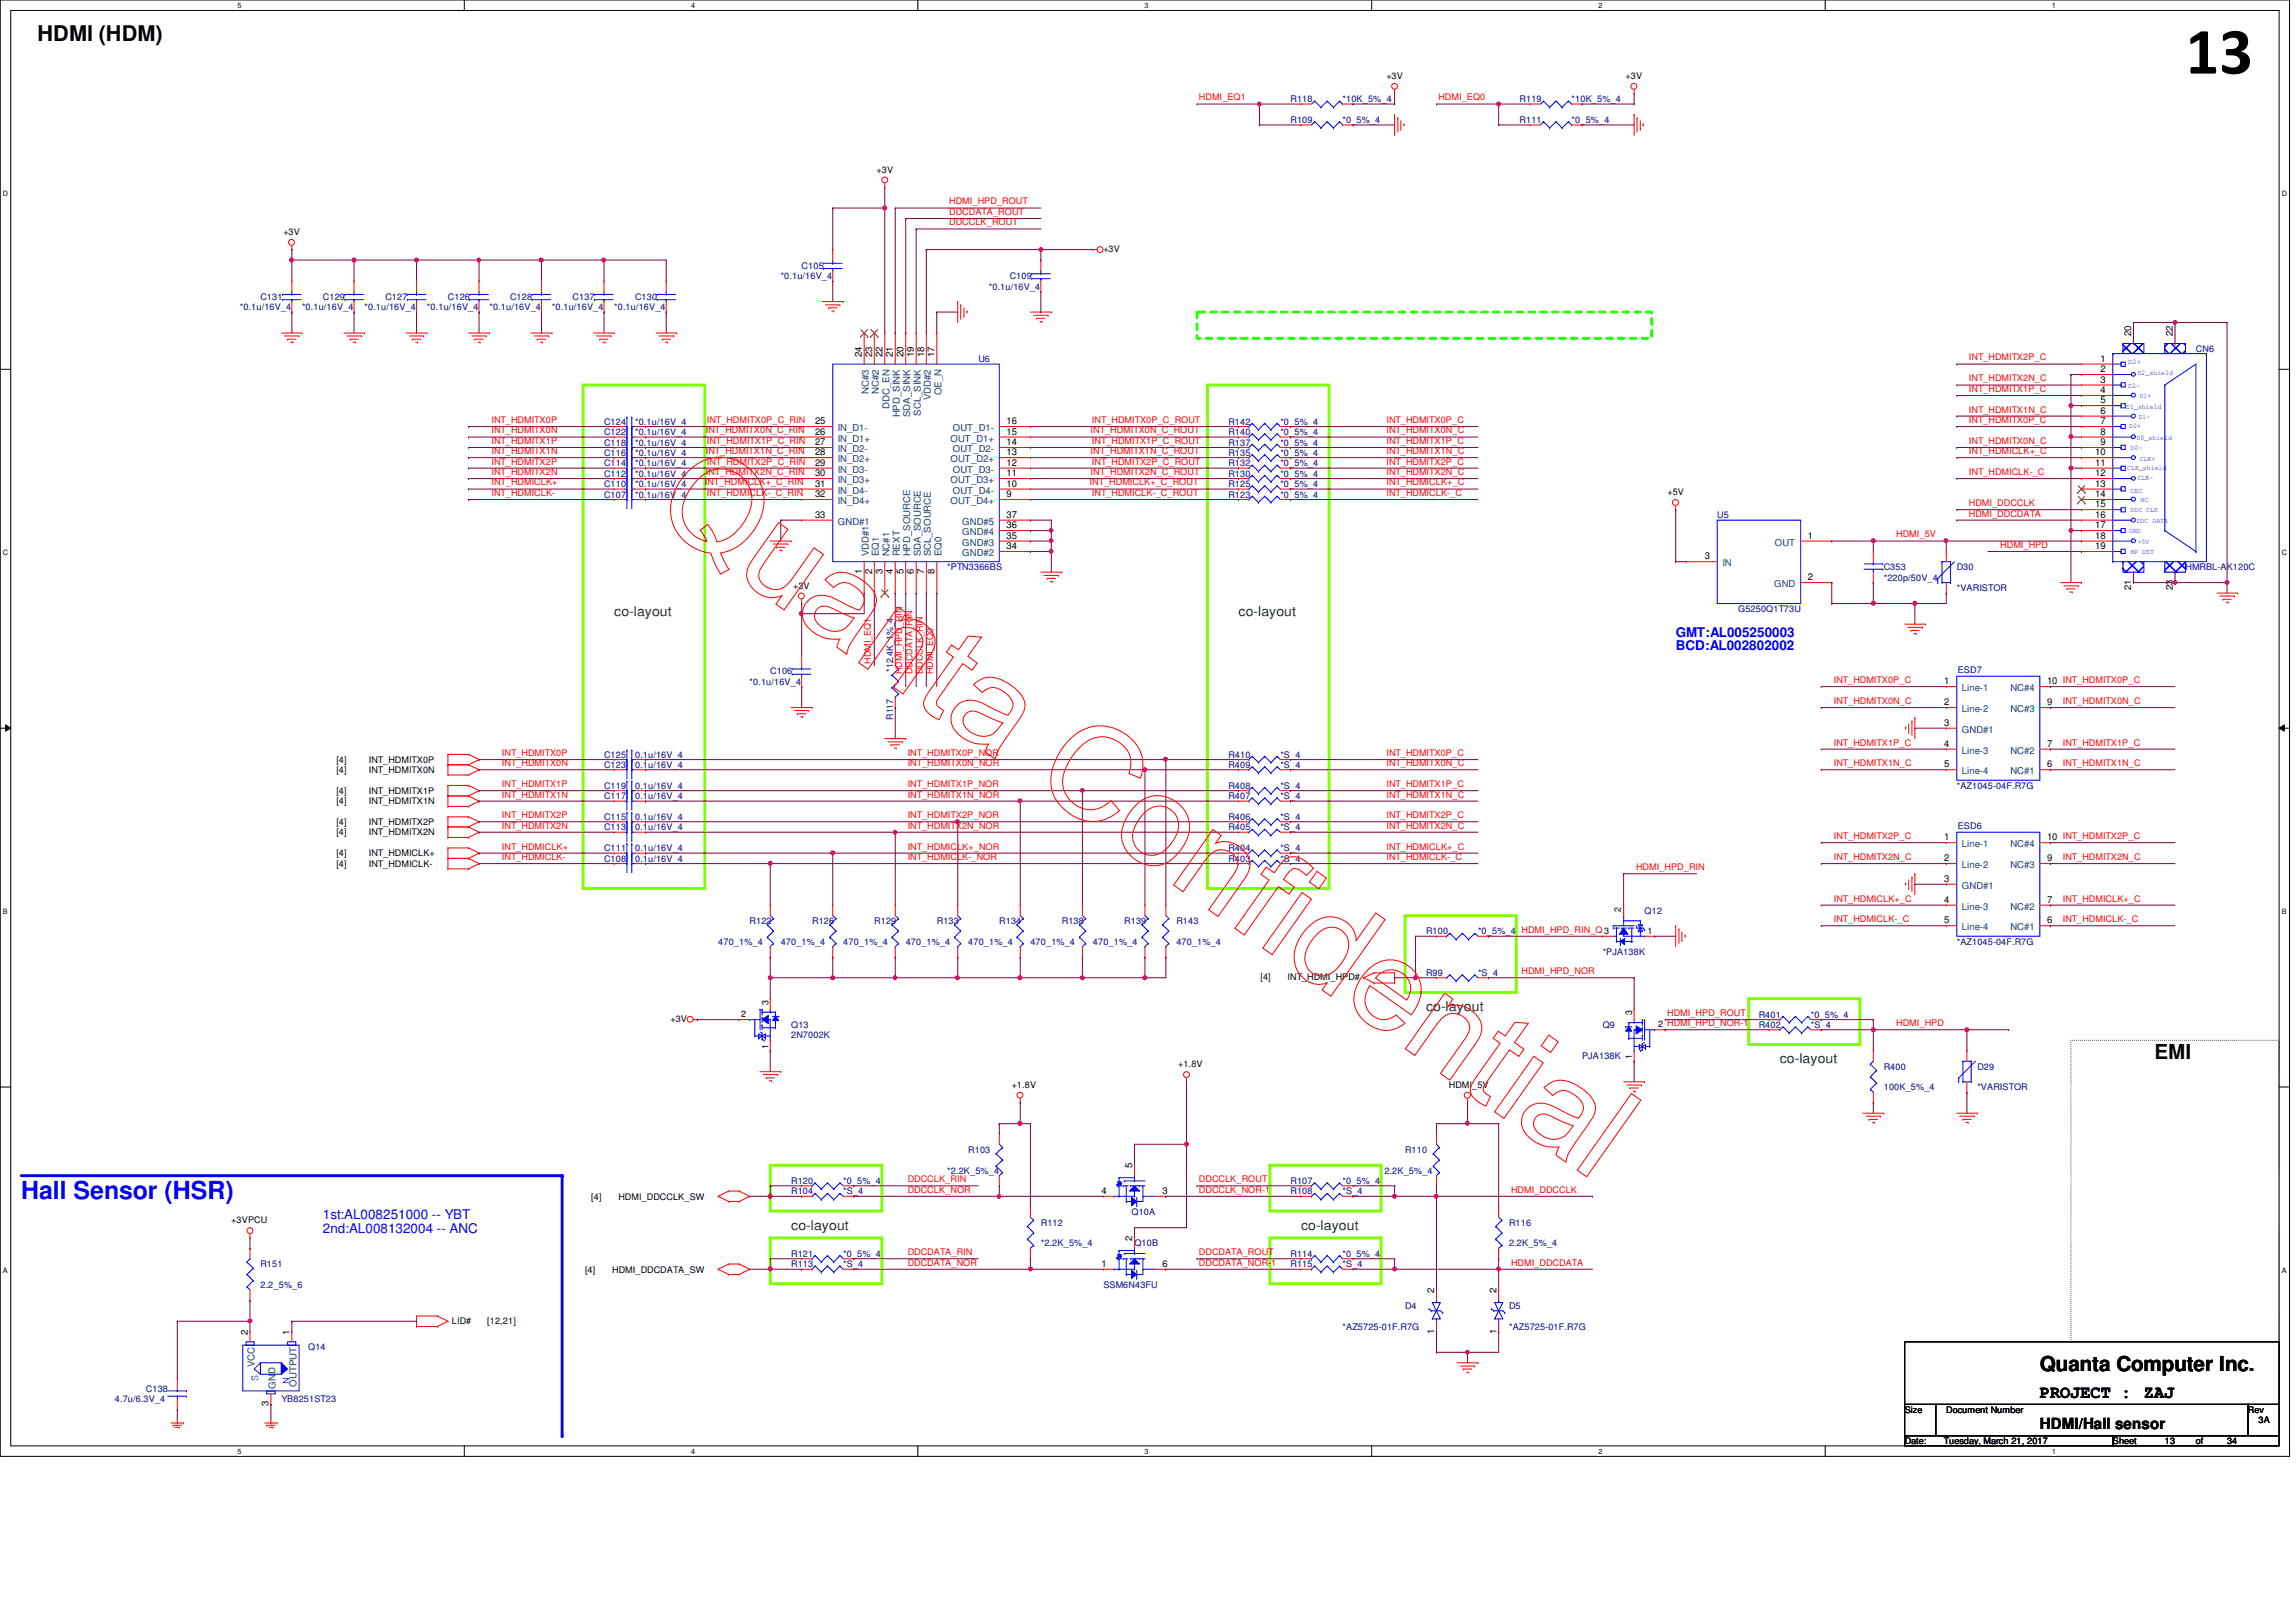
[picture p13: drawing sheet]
<svg xmlns="http://www.w3.org/2000/svg" width="297mm" height="210mm" viewBox="0 0 297 210" stroke-linecap="round" stroke-linejoin="round" font-family="sans-serif">
<defs><g id="words">
<text font-size="8.6" x="282.7" y="9.5">13</text>
<text font-size="3.2" fill="#00f" x="2.7" y="155.1">Hall Sensor (HSR)</text>
<text font-size="2.8" x="4.9" y="5.3">HDMI (HDM)</text>
<g font-size="2.7">
<text x="278.7" y="137.1">EMI</text>
<text x="263.9" y="177.5">Quanta Computer Inc.</text>
</g>
<g font-size="2.3">
<text x="263.9" y="180.9">PROJECT :</text>
<text x="277.4" y="180.9">ZAJ</text>
</g>
<text font-size="2" x="263.9" y="185">HDMI/Hall sensor</text>
<g font-size="1.7" fill="#008000">
<text x="79.5" y="79.7">co-layout</text>
<text x="160.2" y="79.7">co-layout</text>
<text x="184.5" y="130.9">co-layout</text>
<text x="230.2" y="137.6">co-layout</text>
<text x="102.4" y="159.1">co-layout</text>
<text x="168.3" y="159.1">co-layout</text>
</g>
<g font-size="1.7" fill="#00f">
<text x="216.8" y="82.4">GMT:AL005250003</text>
<text x="216.8" y="84.2">BCD:AL002802002</text>
<text x="41.8" y="157.8">1st:AL008251000 -- YBT</text>
<text x="41.8" y="159.6">2nd:AL008132004 -- ANC</text>
</g>
<g font-size="1.2">
<text x="179.4" y="10.2">+3V</text>
<text x="210.3" y="10.2">+3V</text>
<text x="113.4" y="22.4">+3V</text>
<text x="36.7" y="30.4">+3V</text>
<text x="142.7" y="32.6">+3V</text>
<text x="111.5" y="46.2" transform="rotate(-90 111.5 46.2)">24</text>
<text x="112.8" y="46.2" transform="rotate(-90 112.8 46.2)">23</text>
<text x="114.2" y="46.2" transform="rotate(-90 114.2 46.2)">22</text>
<text x="115.5" y="46.2" transform="rotate(-90 115.5 46.2)">21</text>
<text x="116.9" y="46.2" transform="rotate(-90 116.9 46.2)">20</text>
<text x="118.2" y="46.2" transform="rotate(-90 118.2 46.2)">19</text>
<text x="119.5" y="46.2" transform="rotate(-90 119.5 46.2)">18</text>
<text x="120.9" y="46.2" transform="rotate(-90 120.9 46.2)">17</text>
<text x="271.7" y="46.8">1</text>
<text x="275.7" y="43.5" transform="rotate(-90 275.7 43.5)">20</text>
<text x="281.1" y="43.5" transform="rotate(-90 281.1 43.5)">22</text>
<text x="271.7" y="48.2">2</text>
<text x="271.7" y="49.5">3</text>
<text x="271.7" y="50.9">4</text>
<text x="271.7" y="52.2">5</text>
<text x="271.7" y="53.6">6</text>
<text x="105.4" y="58.9">28</text>
<text x="105.4" y="57.6">27</text>
<text x="105.4" y="56.3">26</text>
<text x="105.4" y="54.9">25</text>
<text x="130.2" y="58.9">13</text>
<text x="130.2" y="57.6">14</text>
<text x="130.2" y="56.3">15</text>
<text x="130.2" y="54.9">16</text>
<text x="271.1" y="58.9">10</text>
<text x="271.7" y="54.9">7</text>
<text x="271.7" y="56.3">8</text>
<text x="271.7" y="57.6">9</text>
<text x="105.4" y="64.3">32</text>
<text x="105.4" y="63">31</text>
<text x="105.4" y="61.6">30</text>
<text x="105.4" y="60.3">29</text>
<text x="130.2" y="64.3">9</text>
<text x="130.2" y="63">10</text>
<text x="130.2" y="61.6">11</text>
<text x="130.2" y="60.3">12</text>
<text x="215.7" y="64.1">+5V</text>
<text x="271.1" y="60.3">11</text>
<text x="271.1" y="61.6">12</text>
<text x="271.1" y="63">13</text>
<text x="271.1" y="64.3">14</text>
<text x="271.1" y="65.7">15</text>
<text x="105.4" y="67">33</text>
<text x="130.2" y="71.1">34</text>
<text x="130.2" y="69.7">35</text>
<text x="130.2" y="68.4">36</text>
<text x="130.2" y="67">37</text>
<text x="233.9" y="69.7">1</text>
<text x="271.1" y="67">16</text>
<text x="271.1" y="68.4">17</text>
<text x="271.1" y="69.7">18</text>
<text x="271.1" y="71.1">19</text>
<text x="102.6" y="76.2">+3V</text>
<text x="111.5" y="74.3" transform="rotate(-90 111.5 74.3)">1</text>
<text x="112.8" y="74.3" transform="rotate(-90 112.8 74.3)">2</text>
<text x="114.2" y="74.3" transform="rotate(-90 114.2 74.3)">3</text>
<text x="115.5" y="74.3" transform="rotate(-90 115.5 74.3)">4</text>
<text x="116.9" y="74.3" transform="rotate(-90 116.9 74.3)">5</text>
<text x="118.2" y="74.3" transform="rotate(-90 118.2 74.3)">6</text>
<text x="119.5" y="74.3" transform="rotate(-90 119.5 74.3)">7</text>
<text x="120.9" y="74.3" transform="rotate(-90 120.9 74.3)">8</text>
<text x="220.6" y="72.4">3</text>
<text x="233.9" y="75.1">2</text>
<text x="275.7" y="76.3" transform="rotate(-90 275.7 76.3)">21</text>
<text x="281.1" y="76.3" transform="rotate(-90 281.1 76.3)">23</text>
<text x="251.5" y="88.6">1</text>
<text x="264.8" y="88.6">10 INT_HDMITX0P_C</text>
<text x="251.5" y="91.3">2</text>
<text x="251.5" y="93.9">3</text>
<text x="264.8" y="91.3">9</text>
<text x="43.5" y="98.7">[4]</text>
<text x="43.5" y="100.1">[4]</text>
<text x="47.7" y="98.7">INT_HDMITX0P</text>
<text x="47.7" y="100.1">INT_HDMITX0N</text>
<text x="251.5" y="96.6">4</text>
<text x="251.5" y="99.3">5</text>
<text x="264.8" y="96.6">7</text>
<text x="264.8" y="99.3">6</text>
<text x="43.5" y="102.7">[4]</text>
<text x="43.5" y="104.1">[4]</text>
<text x="43.5" y="106.8">[4]</text>
<text x="47.7" y="102.7">INT_HDMITX1P</text>
<text x="47.7" y="104.1">INT_HDMITX1N</text>
<text x="47.7" y="106.8">INT_HDMITX2P</text>
<text x="43.5" y="108.1">[4]</text>
<text x="43.5" y="110.8">[4]</text>
<text x="43.5" y="112.2">[4]</text>
<text x="47.7" y="108.1">INT_HDMITX2N</text>
<text x="47.7" y="110.8">INT_HDMICLK+</text>
<text x="47.7" y="112.2">INT_HDMICLK-</text>
<text x="251.5" y="111.5">2</text>
<text x="251.5" y="108.8">1</text>
<text x="264.8" y="111.5">9</text>
<text x="264.8" y="108.8">10 INT_HDMITX2P_C</text>
<text x="209.7" y="118.1" transform="rotate(-90 209.7 118.1)">2</text>
<text x="251.5" y="116.8">4</text>
<text x="251.5" y="114.1">3</text>
<text x="251.5" y="119.5">5</text>
<text x="264.8" y="116.8">7</text>
<text x="264.8" y="119.5">6</text>
<text x="213.1" y="120.9">1</text>
<text x="95.9" y="131.6">2</text>
<text x="99.4" y="130" transform="rotate(-90 99.4 130)">3</text>
<text x="163.1" y="126.8">[4]</text>
<text x="166.6" y="126.8">INT_HDMI_HPD#</text>
<text x="211.2" y="131.4" transform="rotate(-90 211.2 131.4)">3</text>
<text x="86.7" y="132.2">+3V</text>
<text x="99.4" y="135.7" transform="rotate(-90 99.4 135.7)">1</text>
<text x="211.2" y="137" transform="rotate(-90 211.2 137)">1</text>
<text x="214.5" y="132.9">2 HDMI_HPD_NOR-1</text>
<text x="130.9" y="140.8">+1.8V</text>
<text x="152.4" y="138.1">+1.8V</text>
<text x="187.4" y="140.8">HDMI_5V</text>
<text x="76.5" y="155.2">[4]</text>
<text x="80" y="155.2">HDMI_DDCCLK_SW</text>
<text x="142.5" y="154.5">4</text>
<text x="146.5" y="151.2" transform="rotate(-90 146.5 151.2)">5</text>
<text x="150.4" y="154.5">3</text>
<text x="29.9" y="158.3">+3VPCU</text>
<text x="146.5" y="160.6" transform="rotate(-90 146.5 160.6)">2</text>
<text x="75.7" y="164.7">[4]</text>
<text x="79.2" y="164.7">HDMI_DDCDATA_SW</text>
<text x="142.5" y="164">1</text>
<text x="150.4" y="164">6</text>
<text x="185.5" y="167.3" transform="rotate(-90 185.5 167.3)">2</text>
<text x="193.6" y="167.3" transform="rotate(-90 193.6 167.3)">2</text>
<text x="32" y="172.7" transform="rotate(-90 32 172.7)">2</text>
<text x="37.5" y="172.7" transform="rotate(-90 37.5 172.7)">1</text>
<text x="58.5" y="171.3">LID#</text>
<text x="63" y="171.3">[12,21]</text>
<text x="185.5" y="172.6" transform="rotate(-90 185.5 172.6)">1</text>
<text x="193.6" y="172.6" transform="rotate(-90 193.6 172.6)">1</text>
<text x="34.8" y="182" transform="rotate(-90 34.8 182)">3</text>
<text x="246.4" y="182.8">Size</text>
<text x="251.8" y="182.8">Document Number</text>
<text x="290.8" y="182.8">Rev</text>
<text x="292.2" y="184.2">3A</text>
<text x="246.4" y="186.9">Date:</text>
<text x="251.5" y="186.9">Tuesday, March 21, 2017</text>
<text x="273.3" y="186.9">Sheet</text>
<text x="280.1" y="186.9">13</text>
<text x="284.1" y="186.9">of</text>
<text x="288.1" y="186.9">34</text>
</g>
<g font-size="1.2" fill="#f00">
<text x="155.1" y="13">HDMI_EQ1</text>
<text x="186.1" y="13">HDMI_EQ0</text>
<text x="122.8" y="26.5">HDMI_HPD_ROUT</text>
<text x="122.8" y="27.8">DDCDATA_ROUT</text>
<text x="122.8" y="29.2">DDCCLK_ROUT</text>
<text x="254.7" y="46.7">INT_HDMITX2P_C</text>
<text x="254.7" y="50.7">INT_HDMITX1P_C</text>
<text x="254.7" y="53.4">INT_HDMITX1N_C</text>
<text x="254.7" y="49.4">INT_HDMITX2N_C</text>
<text x="63.6" y="54.7">INT_HDMITX0P</text>
<text x="63.6" y="56.1">INT_HDMITX0N</text>
<text x="63.6" y="57.4">INT_HDMITX1P</text>
<text x="63.6" y="58.8">INT_HDMITX1N</text>
<text x="91.3" y="56.1">INT_HDMITX0N_C_RIN</text>
<text x="91.3" y="58.8">INT_HDMITX1N_C_RIN</text>
<text x="91.4" y="54.7">INT_HDMITX0P_C_RIN</text>
<text x="91.4" y="57.4">INT_HDMITX1P_C_RIN</text>
<text x="141.1" y="56.1">INT_HDMITX0N_C_ROUT</text>
<text x="141.1" y="58.8">INT_HDMITX1N_C_ROUT</text>
<text x="141.3" y="54.7">INT_HDMITX0P_C_ROUT</text>
<text x="141.3" y="57.4">INT_HDMITX1P_C_ROUT</text>
<text x="179.4" y="54.7">INT_HDMITX0P_C</text>
<text x="179.4" y="56.1">INT_HDMITX0N_C</text>
<text x="179.4" y="57.4">INT_HDMITX1P_C</text>
<text x="179.4" y="58.8">INT_HDMITX1N_C</text>
<text x="254.7" y="58.8">INT_HDMICLK+_C</text>
<text x="254.7" y="54.7">INT_HDMITX0P_C</text>
<text x="254.7" y="57.4">INT_HDMITX0N_C</text>
<text x="63.6" y="60.1">INT_HDMITX2P</text>
<text x="63.6" y="61.5">INT_HDMITX2N</text>
<text x="63.6" y="62.8">INT_HDMICLK+</text>
<text x="63.6" y="64.2">INT_HDMICLK-</text>
<text x="91.2" y="62.8">INT_HDMICLK+_C_RIN</text>
<text x="91.3" y="61.5">INT_HDMITX2N_C_RIN</text>
<text x="91.4" y="60.1">INT_HDMITX2P_C_RIN</text>
<text x="91.4" y="64.2">INT_HDMICLK-_C_RIN</text>
<text x="141" y="62.8">INT_HDMICLK+_C_ROUT</text>
<text x="141.1" y="61.5">INT_HDMITX2N_C_ROUT</text>
<text x="141.3" y="60.1">INT_HDMITX2P_C_ROUT</text>
<text x="141.3" y="64.2">INT_HDMICLK-_C_ROUT</text>
<text x="179.4" y="60.1">INT_HDMITX2P_C</text>
<text x="179.4" y="61.5">INT_HDMITX2N_C</text>
<text x="179.4" y="62.8">INT_HDMICLK+_C</text>
<text x="179.4" y="64.2">INT_HDMICLK-_C</text>
<text x="254.7" y="65.5">HDMI_DDCCLK</text>
<text x="254.7" y="61.5">INT_HDMICLK-_C</text>
<text x="245.3" y="69.6">HDMI_5V</text>
<text x="254.7" y="66.8">HDMI_DDCDATA</text>
<text x="258.8" y="70.9">HDMI_HPD</text>
<text x="112.6" y="85.9" transform="rotate(-90 112.6 85.9)">HDMI_EQ1</text>
<text x="116.7" y="87.2" transform="rotate(-90 116.7 87.2)">HDMI_HPD_RIN</text>
<text x="118.1" y="87.2" transform="rotate(-90 118.1 87.2)">DDCDATA_RIN</text>
<text x="119.4" y="87.2" transform="rotate(-90 119.4 87.2)">DDCCLK_RIN</text>
<text x="120.7" y="87.2" transform="rotate(-90 120.7 87.2)">HDMI_EQ0</text>
<text x="237.2" y="88.4">INT_HDMITX0P_C</text>
<text x="237.2" y="91.1">INT_HDMITX0N_C</text>
<text x="266.9" y="91.1">INT_HDMITX0N_C</text>
<text x="64.9" y="97.8">INT_HDMITX0P</text>
<text x="64.9" y="99.1">INT_HDMITX0N</text>
<text x="64.9" y="101.9">INT_HDMITX1P</text>
<text x="117.4" y="101.9">INT_HDMITX1P_NOR</text>
<text x="117.4" y="97.8">INT_HDMITX0P_NOR</text>
<text x="117.4" y="99.1">INT_HDMITX0N_NOR</text>
<text x="179.4" y="97.8">INT_HDMITX0P_C</text>
<text x="179.4" y="99.1">INT_HDMITX0N_C</text>
<text x="179.4" y="101.9">INT_HDMITX1P_C</text>
<text x="237.2" y="96.5">INT_HDMITX1P_C</text>
<text x="237.2" y="99.1">INT_HDMITX1N_C</text>
<text x="266.9" y="96.5">INT_HDMITX1P_C</text>
<text x="266.9" y="99.1">INT_HDMITX1N_C</text>
<text x="64.9" y="103.2">INT_HDMITX1N</text>
<text x="64.9" y="105.9">INT_HDMITX2P</text>
<text x="64.9" y="107.2">INT_HDMITX2N</text>
<text x="117.4" y="103.2">INT_HDMITX1N_NOR</text>
<text x="117.4" y="105.9">INT_HDMITX2P_NOR</text>
<text x="117.4" y="107.2">INT_HDMITX2N_NOR</text>
<text x="179.4" y="103.2">INT_HDMITX1N_C</text>
<text x="179.4" y="105.9">INT_HDMITX2P_C</text>
<text x="179.4" y="107.2">INT_HDMITX2N_C</text>
<text x="64.9" y="109.9">INT_HDMICLK+</text>
<text x="64.9" y="111.3">INT_HDMICLK-</text>
<text x="117.4" y="109.9">INT_HDMICLK+_NOR</text>
<text x="117.4" y="111.3">INT_HDMICLK-_NOR</text>
<text x="179.4" y="109.9">INT_HDMICLK+_C</text>
<text x="179.4" y="111.3">INT_HDMICLK-_C</text>
<text x="211.7" y="112.6">HDMI_HPD_RIN</text>
<text x="237.2" y="108.6">INT_HDMITX2P_C</text>
<text x="237.2" y="111.3">INT_HDMITX2N_C</text>
<text x="266.9" y="111.3">INT_HDMITX2N_C</text>
<text x="237.2" y="116.7">INT_HDMICLK+_C</text>
<text x="237.2" y="119.3">INT_HDMICLK-_C</text>
<text x="266.9" y="116.7">INT_HDMICLK+_C</text>
<text x="266.9" y="119.3">INT_HDMICLK-_C</text>
<text x="196.8" y="120.7">HDMI_HPD_RIN_Q3</text>
<text x="196.8" y="126.1">HDMI_HPD_NOR</text>
<text x="215.7" y="131.5">HDMI_HPD_ROUT</text>
<text x="245.3" y="132.8">HDMI_HPD</text>
<text x="117.4" y="154.3">DDCCLK_NOR</text>
<text x="117.4" y="153">DDCCLK_RIN</text>
<text x="155.1" y="154.3">DDCCLK_NOR-1</text>
<text x="155.1" y="153">DDCCLK_ROUT</text>
<text x="195.5" y="154.3">HDMI_DDCCLK</text>
<text x="117.4" y="163.8">DDCDATA_NOR</text>
<text x="117.4" y="162.4">DDCDATA_RIN</text>
<text x="155.1" y="163.8">DDCDATA_NOR-1</text>
<text x="155.1" y="162.4">DDCDATA_ROUT</text>
<text x="195.5" y="163.8">HDMI_DDCDATA</text>
</g>
<g font-size="1.2" fill="#000080">
<text x="167" y="13.2">R118</text>
<text x="167" y="15.9">R109</text>
<text x="173.7" y="13.2">*10K_5%_4</text>
<text x="173.7" y="15.9">*0_5%_4</text>
<text x="196.6" y="13.2">R119</text>
<text x="196.6" y="15.9">R111</text>
<text x="203.3" y="13.2">*10K_5%_4</text>
<text x="203.3" y="15.9">*0_5%_4</text>
<text x="103.7" y="34.8">C105</text>
<text x="31" y="40.1">*0.1u/16V_4</text>
<text x="33.7" y="38.8">C131</text>
<text x="39.1" y="40.1">*0.1u/16V_4</text>
<text x="41.8" y="38.8">C129</text>
<text x="47.2" y="40.1">*0.1u/16V_4</text>
<text x="49.9" y="38.8">C127</text>
<text x="55.2" y="40.1">*0.1u/16V_4</text>
<text x="58" y="38.8">C126</text>
<text x="63.3" y="40.1">*0.1u/16V_4</text>
<text x="66" y="38.8">C128</text>
<text x="71.4" y="40.1">*0.1u/16V_4</text>
<text x="74.1" y="38.8">C137</text>
<text x="79.5" y="40.1">*0.1u/16V_4</text>
<text x="82.2" y="38.8">C130</text>
<text x="101" y="36.1">*0.1u/16V_4</text>
<text x="127.9" y="37.5">*0.1u/16V_4</text>
<text x="130.6" y="36.1">C109</text>
<text x="126.6" y="46.9">U6</text>
<text x="284.1" y="45.6">CN6</text>
<text x="78.1" y="59">C116</text>
<text x="78.1" y="54.9">C124</text>
<text x="78.1" y="56.3">C122</text>
<text x="78.1" y="57.7">C118</text>
<text x="82.2" y="59">*0.1u/16V_4</text>
<text x="82.2" y="54.9">*0.1u/16V_4</text>
<text x="82.2" y="56.3">*0.1u/16V_4</text>
<text x="82.2" y="57.7">*0.1u/16V_4</text>
<text x="158.9" y="54.9">R142</text>
<text x="158.9" y="59">R135</text>
<text x="158.9" y="56.3">R140</text>
<text x="158.9" y="57.7">R137</text>
<text x="165.6" y="54.9">*0_5%_4</text>
<text x="165.6" y="59">*0_5%_4</text>
<text x="165.6" y="56.3">*0_5%_4</text>
<text x="165.6" y="57.7">*0_5%_4</text>
<text x="78.1" y="64.4">C107</text>
<text x="78.1" y="60.3">C114</text>
<text x="78.1" y="61.7">C112</text>
<text x="78.1" y="63">C110</text>
<text x="82.2" y="64.4">*0.1u/16V_4</text>
<text x="82.2" y="60.3">*0.1u/16V_4</text>
<text x="82.2" y="61.7">*0.1u/16V_4</text>
<text x="82.2" y="63">*0.1u/16V_4</text>
<text x="158.9" y="64.4">R123</text>
<text x="158.9" y="60.3">R132</text>
<text x="158.9" y="61.7">R130</text>
<text x="158.9" y="63">R125</text>
<text x="165.6" y="64.4">*0_5%_4</text>
<text x="165.6" y="60.3">*0_5%_4</text>
<text x="165.6" y="61.7">*0_5%_4</text>
<text x="165.6" y="63">*0_5%_4</text>
<text x="222.2" y="67.1">U5</text>
<text x="122.6" y="73.8">*PTN3366BS</text>
<text x="243.7" y="73.8">C353</text>
<text x="243.7" y="75.1">*220p/50V_4</text>
<text x="253.2" y="73.8">D30</text>
<text x="253.2" y="76.5">*VARISTOR</text>
<text x="282.7" y="73.8">HMRBL-AK120C</text>
<text x="224.9" y="79.2">G5250Q1T73U</text>
<text x="97" y="88.6">*0.1u/16V_4</text>
<text x="99.6" y="87.2">C106</text>
<text x="115.6" y="87" transform="rotate(-90 115.6 87)">*12.4K_1%_4</text>
<text x="253.3" y="87.1">ESD7</text>
<text x="115.6" y="93.2" transform="rotate(-90 115.6 93.2)">R117</text>
<text x="78.1" y="98">C125</text>
<text x="78.1" y="99.4">C123</text>
<text x="82.2" y="98">0.1u/16V_4</text>
<text x="82.2" y="99.4">0.1u/16V_4</text>
<text x="158.9" y="98">R410</text>
<text x="158.9" y="99.4">R409</text>
<text x="165.6" y="98">*S_4</text>
<text x="165.6" y="99.4">*S_4</text>
<text x="78.1" y="103.4">C117</text>
<text x="78.1" y="107.4">C113</text>
<text x="78.1" y="106.1">C115</text>
<text x="78.1" y="102.1">C119</text>
<text x="82.2" y="103.4">0.1u/16V_4</text>
<text x="82.2" y="107.4">0.1u/16V_4</text>
<text x="82.2" y="106.1">0.1u/16V_4</text>
<text x="82.2" y="102.1">0.1u/16V_4</text>
<text x="158.9" y="106.1">R406</text>
<text x="158.9" y="107.4">R405</text>
<text x="158.9" y="102.1">R408</text>
<text x="158.9" y="103.4">R407</text>
<text x="165.6" y="106.1">*S_4</text>
<text x="165.6" y="107.4">*S_4</text>
<text x="165.6" y="102.1">*S_4</text>
<text x="165.6" y="103.4">*S_4</text>
<text x="253.2" y="102.1">*AZ1045-04F.R7G</text>
<text x="253.3" y="107.3">ESD6</text>
<text x="78.1" y="110.2">C111</text>
<text x="78.1" y="111.5">C108</text>
<text x="82.2" y="110.2">0.1u/16V_4</text>
<text x="82.2" y="111.5">0.1u/16V_4</text>
<text x="158.9" y="110.2">R404</text>
<text x="158.9" y="111.5">R403</text>
<text x="165.6" y="110.2">*S_4</text>
<text x="165.6" y="111.5">*S_4</text>
<text x="97" y="119.6">R122</text>
<text x="105.1" y="119.6">R126</text>
<text x="113.1" y="119.6">R129</text>
<text x="121.2" y="119.6">R133</text>
<text x="129.3" y="119.6">R134</text>
<text x="137.4" y="119.6">R138</text>
<text x="145.5" y="119.6">R139</text>
<text x="152.2" y="119.6">R143</text>
<text x="212.8" y="118.2">Q12</text>
<text x="92.9" y="122.3">470_1%_4</text>
<text x="101" y="122.3">470_1%_4</text>
<text x="109.1" y="122.3">470_1%_4</text>
<text x="117.2" y="122.3">470_1%_4</text>
<text x="125.3" y="122.3">470_1%_4</text>
<text x="133.3" y="122.3">470_1%_4</text>
<text x="141.4" y="122.3">470_1%_4</text>
<text x="152.2" y="122.3">470_1%_4</text>
<text x="184.5" y="120.9">R100</text>
<text x="191.2" y="120.9">*0_5%_4</text>
<text x="207.3" y="123.6">*PJA138K</text>
<text x="253.2" y="122.3">*AZ1045-04F.R7G</text>
<text x="184.5" y="126.3">R99</text>
<text x="191.2" y="126.3">*S_4</text>
<text x="227.5" y="131.7">R401</text>
<text x="234.3" y="131.7">*0_5%_4</text>
<text x="102.4" y="133.1">Q13</text>
<text x="102.4" y="134.4">2N7002K</text>
<text x="204.7" y="137.1">PJA138K</text>
<text x="207.3" y="133.1">Q9</text>
<text x="227.5" y="133.1">R402</text>
<text x="234.3" y="133.1">*S_4</text>
<text x="243.7" y="138.4">R400</text>
<text x="243.7" y="141.1">100K_5%_4</text>
<text x="255.8" y="138.4">D29</text>
<text x="255.8" y="141.1">*VARISTOR</text>
<text x="125.3" y="149.2">R103</text>
<text x="181.8" y="149.2">R110</text>
<text x="102.4" y="153.2">R120</text>
<text x="102.4" y="154.6">R104</text>
<text x="109.1" y="153.2">*0_5%_4</text>
<text x="109.1" y="154.6">*S_4</text>
<text x="122.6" y="151.9">*2.2K_5%_4</text>
<text x="167" y="154.6">R108</text>
<text x="167" y="153.2">R107</text>
<text x="173.7" y="154.6">*S_4</text>
<text x="173.7" y="153.2">*0_5%_4</text>
<text x="179.1" y="151.9">2.2K_5%_4</text>
<text x="134.7" y="158.6">R112</text>
<text x="134.7" y="161.3">*2.2K_5%_4</text>
<text x="146.4" y="157.3">Q10A</text>
<text x="146.8" y="161.3">Q10B</text>
<text x="195.2" y="158.6">R116</text>
<text x="195.2" y="161.3">2.2K_5%_4</text>
<text x="33.7" y="164">R151</text>
<text x="33.7" y="166.7">2.2_5%_6</text>
<text x="102.4" y="162.6">R121</text>
<text x="102.4" y="164">R113</text>
<text x="109.1" y="162.6">*0_5%_4</text>
<text x="109.1" y="164">*S_4</text>
<text x="142.7" y="166.7">SSM6N43FU</text>
<text x="167" y="162.6">R114</text>
<text x="167" y="164">R115</text>
<text x="173.7" y="162.6">*0_5%_4</text>
<text x="173.7" y="164">*S_4</text>
<text x="173.7" y="172.1">*AZ5725-01F.R7G</text>
<text x="181.8" y="169.4">D4</text>
<text x="195.2" y="169.4">D5</text>
<text x="195.2" y="172.1">*AZ5725-01F.R7G</text>
<text x="39.9" y="174.8">Q14</text>
<text x="14.9" y="181.5">4.7u/6.3V_4</text>
<text x="18.9" y="180.2">C138</text>
<text x="36.4" y="181.5">YB8251ST23</text>
</g>
<g font-size="1.2" fill="#004080">
<text x="112.4" y="50.9" transform="rotate(-90 112.4 50.9)">NC#3</text>
<text x="113.7" y="50.9" transform="rotate(-90 113.7 50.9)">NC#2</text>
<text x="115.1" y="52.9" transform="rotate(-90 115.1 52.9)">DDC_EN</text>
<text x="117.8" y="54" transform="rotate(-90 117.8 54)">SDA_SINK</text>
<text x="119.1" y="53.8" transform="rotate(-90 119.1 53.8)">SCL_SINK</text>
<text x="120.4" y="51.8" transform="rotate(-90 120.4 51.8)">VDD#2</text>
<text x="121.8" y="51.2" transform="rotate(-90 121.8 51.2)">OE_N</text>
<text x="108.4" y="59.8">IN_D2+</text>
<text x="108.4" y="58.5">IN_D2-</text>
<text x="108.4" y="57.1">IN_D1+</text>
<text x="108.4" y="55.8">IN_D1-</text>
<text x="116.4" y="54" transform="rotate(-90 116.4 54)">HPD_SINK</text>
<text x="123" y="59.8">OUT_D2+</text>
<text x="123" y="57.1">OUT_D1+</text>
<text x="123.3" y="58.5">OUT_D2-</text>
<text x="123.3" y="55.8">OUT_D1-</text>
<text x="108.4" y="65.2">IN_D4+</text>
<text x="108.4" y="63.9">IN_D4-</text>
<text x="108.4" y="62.5">IN_D3+</text>
<text x="108.4" y="61.2">IN_D3-</text>
<text x="123" y="65.2">OUT_D4+</text>
<text x="123" y="62.5">OUT_D3+</text>
<text x="123.3" y="63.9">OUT_D4-</text>
<text x="123.3" y="61.2">OUT_D3-</text>
<text x="108.4" y="67.9">GND#1</text>
<text x="124.5" y="72">GND#2</text>
<text x="124.5" y="70.6">GND#3</text>
<text x="124.5" y="69.3">GND#4</text>
<text x="124.5" y="67.9">GND#5</text>
<text x="229.6" y="70.6">OUT</text>
<text x="112.4" y="72" transform="rotate(-90 112.4 72)">VDD#1</text>
<text x="113.7" y="72" transform="rotate(-90 113.7 72)">EQ1</text>
<text x="115.1" y="72" transform="rotate(-90 115.1 72)">NC#1</text>
<text x="116.4" y="72" transform="rotate(-90 116.4 72)">REXT</text>
<text x="117.8" y="72" transform="rotate(-90 117.8 72)">HPD_SOURCE</text>
<text x="119.1" y="72" transform="rotate(-90 119.1 72)">SDA_SOURCE</text>
<text x="120.4" y="72" transform="rotate(-90 120.4 72)">SCL_SOURCE</text>
<text x="121.8" y="72" transform="rotate(-90 121.8 72)">EQ0</text>
<text x="222.8" y="73.3">IN</text>
<text x="229.5" y="76">GND</text>
<text x="253.8" y="89.5">Line-1</text>
<text x="260.1" y="89.5">NC#4</text>
<text x="253.8" y="92.2">Line-2</text>
<text x="253.8" y="94.8">GND#1</text>
<text x="260.1" y="92.2">NC#3</text>
<text x="253.8" y="97.5">Line-3</text>
<text x="253.8" y="100.2">Line-4</text>
<text x="260.1" y="97.5">NC#2</text>
<text x="260.1" y="100.2">NC#1</text>
<text x="253.8" y="112.4">Line-2</text>
<text x="253.8" y="109.6">Line-1</text>
<text x="260.1" y="112.4">NC#3</text>
<text x="260.1" y="109.6">NC#4</text>
<text x="253.8" y="117.7">Line-3</text>
<text x="253.8" y="115">GND#1</text>
<text x="260.1" y="117.7">NC#2</text>
<text x="253.8" y="120.4">Line-4</text>
<text x="260.1" y="120.4">NC#1</text>
<text x="32.9" y="177" transform="rotate(-90 32.9 177)">VCC</text>
<text x="35.6" y="179.7" transform="rotate(-90 35.6 179.7)">GND</text>
<text x="38.4" y="179.5" transform="rotate(-90 38.4 179.5)">OUTPUT</text>
</g>
<g font-size="1.2" fill="#00f">
<text x="33.4" y="178.8" transform="rotate(-90 33.4 178.8)">S</text>
<text x="37.5" y="179.1" transform="rotate(-90 37.5 179.1)">N</text>
</g>
<g font-size=".9">
<text x="30.7" y="1">5</text>
<text x="89.4" y="1">4</text>
<text x="148.1" y="1">3</text>
<text x="206.8" y="1">2</text>
<text x="265.5" y="1">1</text>
<text x=".4" y="25.4">D</text>
<text x="295.2" y="25.4">D</text>
<text x=".4" y="71.8">C</text>
<text x="295.2" y="71.8">C</text>
<text x=".4" y="118.3">B</text>
<text x="295.2" y="118.3">B</text>
<text x=".4" y="164.7">A</text>
<text x="295.2" y="164.7">A</text>
<text x="30.7" y="188.1">5</text>
<text x="89.4" y="188.1">4</text>
<text x="148.1" y="188.1">3</text>
<text x="206.8" y="188.1">2</text>
<text x="265.5" y="188.1">1</text>
</g>
<g font-size=".9" fill="#00f">
<text x="275.3" y="47.1">D2+</text>
<text x="275.1" y="52.9">D1_shield</text>
<text x="275.3" y="50.2">D2-</text>
<text x="276.6" y="48.6">D2_shield</text>
<text x="276.8" y="51.5">D1+</text>
<text x="275.5" y="55.4">D0+</text>
<text x="275.6" y="58.3">D0-</text>
<text x="276.4" y="56.9">D0_shield</text>
<text x="276.7" y="54.2">D1-</text>
<text x="276.8" y="59.6">CLK+</text>
<text x="275.2" y="60.8">CLK_shield</text>
<text x="275.6" y="63.8">CEC</text>
<text x="276.6" y="62.1">CLK-</text>
<text x="276.9" y="65">NC</text>
<text x="275.5" y="69">GND</text>
<text x="275.6" y="66.2">DDC CLK</text>
<text x="275.6" y="71.7">HP DET</text>
<text x="276.4" y="67.7">DDC DATA</text>
<text x="276.6" y="70.4">+5V</text>
</g>
</g></defs>
<path d="M0 0h296.2v188.5h-296.2zM1.4 1.4h293.4v185.7h-293.4z" fill="none" stroke="#000" stroke-width=".13"/>
<g fill="#fff">
<path d="M30.7 .2h.5v1h-.5z"/>
<path d="M30.7 187.3h.5v1h-.5z"/>
</g>
<path d="M60.1 0v1.4M60.1 187.1v1.4" fill="none" stroke="#000" stroke-width=".13"/>
<g fill="#fff">
<path d="M89.4 .2h.5v1h-.5z"/>
<path d="M89.4 187.3h.5v1h-.5z"/>
</g>
<path d="M118.7 0v1.4M118.7 187.1v1.4" fill="none" stroke="#000" stroke-width=".13"/>
<g fill="#fff">
<path d="M148.1 .2h.5v1h-.5z"/>
<path d="M148.1 187.3h.5v1h-.5z"/>
</g>
<path d="M177.5 0v1.4M177.5 187.1v1.4" fill="none" stroke="#000" stroke-width=".13"/>
<g fill="#fff">
<path d="M206.8 .2h.5v1h-.5z"/>
<path d="M206.8 187.3h.5v1h-.5z"/>
</g>
<path d="M236.1 0v1.4M236.1 187.1v1.4" fill="none" stroke="#000" stroke-width=".13"/>
<g fill="#fff">
<path d="M265.5 .2h.5v1h-.5z"/>
<path d="M265.5 187.3h.5v1h-.5z"/>
<path d="M.4 24.6h.7v1h-.7z"/>
<path d="M295.2 24.6h.7v1h-.7z"/>
<path d="M.4 71h.7v1.1h-.7z"/>
<path d="M295.2 71h.7v1.1h-.7z"/>
</g>
<path d="M0 47.8h1.4M294.8 47.8h1.4" fill="none" stroke="#000" stroke-width=".13"/>
<g fill="#fff">
<path d="M.4 117.4h.6v1.1h-.6z"/>
<path d="M295.2 117.4h.6v1.1h-.6z"/>
</g>
<path d="M0 94.2h1.4M.7 93.8l.7 .4-.7 .4zM294.8 94.2l.7-.4v.8zM294.8 94.2h1.4" fill="none" stroke="#000" stroke-width=".13"/>
<path d="M.7 93.8l.7 .4-.7 .4zM294.8 94.2l.7-.4v.8z" fill="#000"/>
<g fill="#fff">
<path d="M.4 163.9h.6v1h-.6z"/>
<path d="M295.2 163.9h.6v1h-.6z"/>
</g>
<path d="M0 140.7h1.4M294.8 140.7h1.4" fill="none" stroke="#000" stroke-width=".13"/>
<path d="M267.9 134.6h26.9v39.1h-26.9z" fill="none" stroke="#000" stroke-width=".13" stroke-dasharray="0 .3"/>
<path d="M2.7 152.1h70" fill="none" stroke="#00f" stroke-width=".38"/>
<circle cx="72.7" cy="152.1" r=".19" fill="#00f"/>
<path d="M72.7 152.1v33.7" fill="none" stroke="#00f" stroke-width=".38"/>
<circle cx="72.7" cy="185.8" r=".19" fill="#00f"/>
<path d="M154.9 40.4h58.8v3.4h-58.8z" fill="none" stroke="#0f0" stroke-width=".38" stroke-dasharray=".8 .8"/>
<path d="M75.4 49.8h15.8v65.2h-15.8zM156.2 49.8h15.8v65.2h-15.8zM181.8 118.5h14.4v9.9h-14.4zM226.2 129.2h14.4v6h-14.4zM99.6 150.8h14.5v5.9h-14.5zM164.3 150.8h14.4v5.9h-14.4zM99.6 160.2h14.5v5.9h-14.5zM164.3 160.2h14.4v5.9h-14.4z" fill="none" stroke="#80ff00" stroke-width=".38"/>
<g fill="none" stroke="#f00" stroke-width=".13">
<path d="M168.3 13.5h.1M168.3 13.5h1.4M173.7 13.5h1.3M175 13.5h.1M180.4 12.1h.1M180.4 14.8h.1M180.4 11.6v.5M180.4 14.8v2.7M180.8 15.2h.1M180.8 15.2v1.9M181.2 16.7h.1M181.2 15.6v1.1"/>
<path d="M181.6 16h.1M181.6 16v.3M211.4 12.1h.1M211.4 14.8h.1M211.4 11.6v.5M211.4 14.8v2.7M211.8 15.2h.1M211.8 15.2v1.9M212.2 16.7h.1M212.2 15.6v1.1M212.6 16h.1M212.6 16v.3"/>
<path d="M37.8 32.3h.1M37.8 31.8v.5M106.4 39h2.7M106.8 39.5h1.9M107.2 39.8h.1M107.2 39.8h1.1M108.7 39.5h.1M109.1 39h.1M114.5 24.3h.1M114.5 23.7v.6M123.9 39h.1M123.9 39v2.7"/>
<path d="M124.3 39.5h.1M124.3 39.5v1.8M124.7 39.8v1.1M141.4 32.3h.1M141.4 32.3h.5M36.4 43.1h2.7M36.8 43.5h1.9M37.2 43.9h.1M37.2 43.9h1.1M37.6 44.3h.3M37.9 44.3h.1M38.7 43.5h.1"/>
<path d="M39.1 43.1h.1M44.5 43.1h2.7M44.9 43.5h1.9M45.3 43.9h.1M45.3 43.9h1.1M45.7 44.3h.3M46 44.3h.1M46.8 43.5h.1M47.2 43.1h.1M52.5 43.1h2.7M53 43.5h1.8M53.3 43.9h.1"/>
<path d="M53.3 43.9h1.1M53.8 44.3h.2M54 44.3h.1M54.8 43.5h.1M55.2 43.1h.1M60.6 43.1h2.7M61 43.5h1.9M61.4 43.9h.1M61.4 43.9h1.1M61.8 44.3h.3M62.1 44.3h.1M62.9 43.5h.1"/>
<path d="M63.3 43.1h.1M68.7 43.1h2.7M69.1 43.5h1.9M69.5 43.9h.1M69.5 43.9h1.1M69.9 44.3h.3M70.2 44.3h.1M71 43.5h.1M71.4 43.1h.1M76.8 43.1h2.7M77.2 43.5h1.9M77.6 43.9h.1"/>
<path d="M77.6 43.9h1.1M78 44.3h.3M78.3 44.3h.1M79.1 43.5h.1M79.5 43.1h.1M79.5 59.2h.1M79.5 59.2h1.3M82.2 59.2h1.3M83.5 59.2h.1M84.9 43.1h2.6M85.3 43.5h1.9M85.7 43.9h.1"/>
<path d="M85.7 43.9h1M86.1 44.3h.3M86.4 44.3h.1M87.2 43.5h.1M87.5 43.1h.1M107.6 40.3h.3M107.9 40.3h.1M124.7 40.9h.1M125.1 40.3h.1M125.1 40.3v.2M133.3 40.4h2.7M133.7 40.8h1.9"/>
<path d="M134.1 41.2h.1M134.1 41.2h1.1M134.5 41.6h.3M134.8 41.6h.1M135.6 40.8h.1M136 40.4h.1M160.2 55.2h.1M160.2 55.2h1.4M165.6 55.2h1.4M167 55.2h.1M79.5 64.6h.1M79.5 64.6h1.3"/>
<path d="M82.2 64.6h1.3M83.5 64.6h.1M99.6 70h2.8M100.1 70.4h1.8M100.5 70.8h.1M100.5 70.8h1.1M100.9 71.2h.2M101.1 71.2h.1M101.9 70.4h.1M102.4 70h.1M103.7 78.1h.1M103.7 77.6v.5"/>
<path d="M134.7 74h2.7M135.1 74.5h1.8M135.5 74.8h.1M135.5 74.8h1.1M135.9 75.3h.2M136.1 75.3h.1M136.9 74.5h.1M137.4 74h.1M160.2 64.6h.1M160.2 64.6h1.4M165.6 64.6h1.4M167 64.6h.1"/>
<path d="M216.8 66h.1M216.8 65.4v.6M266.6 75.4h2.7M267 75.8h1.9M267.4 76.2h.1M267.4 76.2h1.1M267.8 76.6h.3M268.1 76.6h.1M268.9 75.8h.1M269.3 75.4h.1M286.8 76.8h2.7M287.2 77.1h1.9"/>
<path d="M287.6 77.6h.1M287.6 77.6h1.1M288 77.9h.3M288.3 77.9h.1M289.1 77.1h.1M289.5 76.8h.1M58 99h.1M58 97.6h.1M58 97.6h2.6M58 99h2.6M58 97.6v2.7M60.6 97.6h.1"/>
<path d="M60.6 99h.1M60.6 97.6l1.4 .7M60.6 99l1.4 .6M62 98.3h.1M62 99.6h.1M62 98.3l-1.4 .7M62 99.6l-1.4 .7M102.4 91.6h2.7M102.8 91.9h1.8M103.2 92.4h.1M103.2 92.4h1.1M103.6 92.8h.2"/>
<path d="M103.8 92.8h.1M104.6 91.9h.1M105.1 91.6h.1M114.5 95.6h2.7M114.9 96h1.9M115.3 96.4h.1M115.3 96.4h1.1M115.7 96.8h.2M115.9 96.8h.1M116.8 96h.1M117.2 95.6h.1M246.4 80.8h2.7"/>
<path d="M246.5 94.1h.1M246.5 94.1v.3M246.8 81.2h1.9M246.9 94.8h.1M246.9 93.7v1.1M247.2 81.6h.1M247.2 81.6h1.1M247.4 93.3h.1M247.4 93.3v1.9M247.6 82h.3M247.7 92.9h.1M247.7 92.9v2.7"/>
<path d="M247.9 82h.1M248.7 81.2h.1M249.1 80.8h.1M58 100.3h.1M58 103h.1M58 101.6h.1M58 104.4h.1M58 107h.1M58 105.7h.1M58 108.4h.1M58 111.1h.1M58 109.7h.1"/>
<path d="M58 112.4h.1M58 101.6v2.8M58 105.7v2.7M58 109.7v2.7M58 100.3h2.6M58 101.6h2.6M58 103h2.6M58 104.4h2.6M58 105.7h2.6M58 107h2.6M58 108.4h2.6M58 109.7h2.6"/>
<path d="M58 111.1h2.6M58 112.4h2.6M60.6 100.3h.1M60.6 101.6h.1M60.6 103h.1M60.6 104.4h.1M60.6 105.7h.1M60.6 107h.1M60.6 108.4h.1M60.6 109.7h.1M60.6 111.1h.1M60.6 112.4h.1"/>
<path d="M60.6 101.6l1.4 .7M60.6 103l1.4 .7M60.6 105.7l1.4 .6M60.6 107l1.4 .7M60.6 109.7l1.4 .7M60.6 111.1l1.4 .7M62 102.3h.1M62 103.7h.1M62 106.3h.1M62 107.7h.1M62 110.4h.1M62 111.8h.1"/>
<path d="M62 102.3l-1.4 .7M62 103.7l-1.4 .7M62 106.3l-1.4 .7M62 107.7l-1.4 .7M62 110.4l-1.4 .7M62 111.8l-1.4 .6M79.5 103.7h.1M79.5 103.7h1.3M82.2 103.7h1.3M83.5 103.7h.1M216.8 119.8h.1M216.8 119.8v2.7"/>
<path d="M246.5 114.3h.1M246.5 114.3v.3M246.9 115h.1M246.9 113.9v1.1M247.4 113.5h.1M247.4 113.5v1.9M247.7 113.1h.1M247.7 113.1v2.7M89.7 132h.6M90.3 132h.1M98.3 138.7h2.7M98.7 139.1h1.9"/>
<path d="M99.1 139.5h.1M99.1 139.5h1.1M99.5 139.9h.3M99.8 139.9h.1M100.6 139.1h.1M101 138.7h.1M153.5 140h.1M153.5 139.5v.5M176.4 126.5h.1M176.4 126.5l1.4 .7M177.8 125.9h.1M177.8 127.2h.1"/>
<path d="M177.8 125.9l-1.4 .6M177.8 125.9h2.6M177.8 127.2h2.6M180.4 125.9h.1M180.4 127.2h.1M180.4 125.9v1.3M210.1 140h2.7M212.8 140h.1M217.2 120.2h.1M217.2 120.2v1.9M217.6 121.7h.1M217.6 120.6v1.1"/>
<path d="M218 121h.1M218 121v.3M32.3 159.7v.5M92.9 154.8h.1M92.9 154.8l1.4 .7M94.3 154.1h.1M94.3 155.5h.1M94.3 154.1l-1.4 .7M94.3 154.1h1.3M94.3 155.5h1.3M95.6 154.1h.1M95.6 155.5h.1"/>
<path d="M95.6 154.1l1.4 .7M97 154.8h.1M97 154.8l-1.4 .7M103.7 153.5h.1M103.7 153.5h1.4M109.1 153.5h1.3M110.4 153.5h.1M132 142.7h.1M132 142.2v.5M189.9 142.7h.1M189.9 142.2v.5M210.5 140.4h1.8"/>
<path d="M210.9 140.8h.1M210.9 140.8h1.1M211.3 141.2h.2M211.5 141.2h.1M212.3 140.4h.1M241 144.1h2.7M241.4 144.4h1.9M241.8 144.9h.1M241.8 144.9h1.1M242.2 145.2h.3M242.5 145.2h.1M243.3 144.4h.1"/>
<path d="M243.7 144.1h.1M253.1 144.1h2.7M253.5 144.4h1.9M254 144.9h.1M254 144.9h1M254.3 145.2h.3M254.6 145.2h.1M255.4 144.4h.1M255.8 144.1h.1M32.3 160.2h.1M53.9 170.3h.1M53.9 171.7h.1"/>
<path d="M53.9 170.3h2.7M53.9 170.3v1.4M53.9 171.7h2.7M56.6 170.3h.1M56.6 171.7h.1M56.6 170.3l1.4 .7M58 171h.1M58 171l-1.4 .7M92.9 164.3h.1M92.9 164.3l1.4 .6M94.3 163.6h.1M94.3 164.9h.1"/>
<path d="M94.3 163.6l-1.4 .7M94.3 163.6h1.3M94.3 164.9h1.3M95.6 163.6h.1M95.6 164.9h.1M95.6 163.6l1.4 .7M97 164.3h.1M97 164.3l-1.4 .6M168.3 162.9h.1M168.3 162.9h1.4M173.7 162.9h1.3M175 162.9h.1"/>
<path d="M188.5 176.4h2.7M188.9 176.8h1.9M189.3 177.2h.1M189.3 177.2h1.1M189.7 177.6h.3M190 177.6h.1M190.8 176.8h.1M191.2 176.4h.1M193.9 172.3h.1M193.9 166.9h.1M193.9 166.9v1.4M193.9 171v1.3"/>
<path d="M22.1 184.1h1.6M22.4 184.4h.1M22.4 184.4h1.1M22.6 184.7h.6M22.9 184.1h.1M22.9 183.8v.3M23.2 184.7h.1M23.7 184.1h.1M34.2 184.1h1.7M34.5 184.4h.1M34.5 184.4h1.1M34.8 184.7h.5"/>
<path d="M35 184.1h.1M35 183.8v.3M35.3 184.7h.1M35.9 184.1h.1"/>
<circle cx="180.4" cy="11.2" r=".38"/>
<circle cx="211.4" cy="11.2" r=".38"/>
<circle cx="37.7" cy="31.4" r=".38"/>
<circle cx="114.5" cy="23.3" r=".38"/>
<circle cx="142.3" cy="32.3" r=".38"/>
<circle cx="103.7" cy="77.1" r=".38"/>
<circle cx="216.8" cy="65" r=".39"/>
<circle cx="89.3" cy="131.9" r=".38"/>
<circle cx="153.5" cy="139.1" r=".38"/>
<circle cx="32.3" cy="159.3" r=".38"/>
<circle cx="132" cy="141.7" r=".38"/>
<circle cx="189.8" cy="141.7" r=".39"/>
</g>
<path d="M246.4 173.7h48.4v8h-48.4zM246.4 181.7h4v4.1h-4zM246.4 185.8h26.9v1.3h-26.9zM250.4 181.7h40.4v4.1h-40.4zM273.3 185.8h21.5v1.3h-21.5zM290.8 181.7h4v4.1h-4z" fill="none" stroke="#000" stroke-width=".13"/>
<g fill="none" stroke="#00f" stroke-width=".13">
<path d="M170.1 13.1h.1M170.1 13.1l-.4 .4M170.1 13.1l.8 .8M170.9 13.9h.1M171.7 13.1h.1M171.7 13.1l-.8 .8M171.7 13.1l.8 .8M172.5 13.9h.1M173.3 13.1h.1M173.3 13.1l-.8 .8M173.3 13.1l.4 .4M173.7 13.5h.1"/>
<path d="M80.8 59.2h.3M81.1 59.2h.1M81.1 58h.1M81.1 58v2.5M81.7 58h.1M81.7 59.2h.1M81.7 59.2h.5M81.7 58v2.5M161.6 55.2h.1M162 54.8h.1M162 54.8l.8 .8M162 54.8l-.4 .4"/>
<path d="M162.8 55.6h.1M163.6 54.8h.1M163.6 54.8l.8 .8M163.6 54.8l-.8 .8M164.4 55.6h.1M165.2 54.8h.1M165.2 54.8l.4 .4M165.2 54.8l-.8 .8M80.8 64.6h.3M81.1 64.6h.1M81.1 63.4h.1M81.1 63.4v2.4"/>
<path d="M81.7 63.4h.1M81.7 64.6h.1M81.7 63.4v2.4M81.7 64.6h.5M161.6 64.6h.1M162 64.2h.1M162 64.2l.8 .8M162 64.2l-.4 .4M162.8 65h.1M163.6 64.2h.1M163.6 64.2l.8 .8M163.6 64.2l-.8 .8"/>
<path d="M164.4 65h.1M165.2 64.2h.1M165.2 64.2l.4 .4M165.2 64.2l-.8 .8M80.8 103.7h.3M81.1 103.7h.1M81.1 102.4h.1M81.1 102.4v2.5M81.7 102.4h.1M81.7 103.7h.1M81.7 102.4v2.5M81.7 103.7h.5"/>
<path d="M105.1 153.5h.1M105.4 153.1h.1M105.4 153.1l.9 .8M105.4 153.1l-.3 .4M106.3 153.9h.1M107.1 153.1h.1M107.1 153.1l.8 .8M107.1 153.1l-.8 .8M107.9 153.9h.1M108.7 153.1h.1M108.7 153.1l.4 .4M108.7 153.1l-.8 .8"/>
<path d="M169.7 162.9h.1M170.1 162.5h.1M170.1 162.5l.8 .8M170.1 162.5l-.4 .4M170.9 163.3h.1M171.7 162.5h.1M171.7 162.5l.8 .8M171.7 162.5l-.8 .8M172.5 163.3h.1M173.3 162.5h.1M173.3 162.5l.4 .4M173.3 162.5l-.8 .8"/>
<path d="M193 169.4h.1M193 169.4l.2 .2M193.2 169.6h.1M193.2 169.6h1.2l.3 .3M193.4 168.6h1l-.5 1zM193.9 169.6l.5 1.1h-1zM193.9 168.3h.1M193.9 171h.1M193.9 168.3v.3M193.9 170.7v.3M194.7 169.9h.1"/>
</g>
<path d="M146.8 153.5l.6 .6h-1.3z" fill="#00f"/>
<path d="M146.8 153.5l.6 .6h-1.3z" fill="none" stroke="#00f" stroke-width=".13"/>
<path d="M146.4 154.9l.7 .6-.7 .5z" fill="#00f"/>
<g fill="none" stroke="#00f" stroke-width=".13">
<path d="M144.1 154.8h.1M144.1 154.8h2.7M144.5 153.3h.1M144.6 153.5h.1M144.6 153h.1M144.6 153.2h.1M144.6 153h.4l-.4 .5M144.6 153l.4 .5h-.4M144.6 153.2h.4M144.6 153.2l-.1 .1M144.8 152.4h.1M144.8 153h.1"/>
<path d="M144.8 154.8h.1M144.8 152.4h2M144.8 152.4v.6M144.8 153.5v1.3M145 153.2h.1M145.2 153.1l-.2 .1M145.3 153.5h.1M145.3 153.5h.7M145.5 152.8h.1M145.5 152.8h2.6M145.7 155.5h.1M145.7 153.5v2"/>
<path d="M145.7 155.5h.7M146.3 153.5h.1M146.3 153.5h1M146.4 154.9l.7 .6-.7 .5zM146.4 155.5h.1M146.8 154.8h.1M146.8 154.1h.1M146.8 152.8h.1M146.8 152.1v.7M146.8 154.1v.7M147.1 155.5h.1M147.1 156h.1"/>
<path d="M147.1 154.9v1.1M147.4 153.5h.1M147.4 153.5h.7M147.9 153.5h.1M147.9 154.8h.1M147.9 153.5v2h-.8M147.9 154.8h1.6"/>
</g>
<path d="M142.7 154.8h.1M142.7 154.8h1.4M146.8 150.8h.1M146.8 150.8v1.3M149.5 154.8h1.3M150.8 154.8h.1" fill="none" stroke="#f00" stroke-width=".13"/>
<path d="M210.1 120.1l.5 .8h-1.1z" fill="#00f"/>
<path d="M210.1 120.1l.5 .8h-1.1z" fill="none" stroke="#00f" stroke-width=".13"/>
<path d="M209.6 121.8l.6-.3v.8z" fill="#00f"/>
<g fill="none" stroke="#00f" stroke-width=".13">
<path d="M199.7 13.1h.1M199.7 13.1l-.4 .4M199.7 13.1l.8 .8M200.5 13.9h.1M201.3 13.1h.1M201.3 13.1l-.8 .8M201.3 13.1l.8 .8M202.1 13.9h.1M202.9 13.1h.1M202.9 13.1l-.8 .8M202.9 13.1l.4 .4M203.3 13.5h.1"/>
<path d="M161.6 59.2h.1M162 58.8h.1M162 58.8l.8 .8M162 58.8l-.4 .4M162.8 59.6h.1M163.6 58.8h.1M163.6 58.8l.8 .8M163.6 58.8l-.8 .8M164.4 59.6h.1M165.2 58.8h.1M165.2 58.8l.4 .4M165.2 58.8l-.8 .8"/>
<path d="M161.6 106.3h.1M162 106h.1M162 106l.8 .8M162 106l-.4 .3M162.8 106.8h.1M163.6 106h.1M163.6 106l.8 .8M163.6 106l-.8 .8M164.4 106.8h.1M165.2 106h.1M165.2 106l.4 .3M165.2 106l-.8 .8"/>
<path d="M208.7 119.8h.1M208.7 119.8h2.7M210.1 118.5h.1M210.1 118.5v1.3M210.1 119.2h2.1M211.7 119.8l.1 .3M212 119.7h.1M212 119.7l.2 .4M212 119.7h.5M212.2 119.2h.1M212.2 119.7h.1M212.2 119.2v.5"/>
<path d="M212.5 119.7h.1M212.5 119.7l-.3 .4M208.7 120.1h.1M208.7 120.1h.8M208.7 121.2h.4M209.1 121.8h.1M209.1 120.1h.1M209.1 121.2h.1M209.1 121.8h.5M209.1 120.1v1.7M209.6 121.8l.6-.3v.8zM209.6 122.3h.1"/>
<path d="M209.6 121.5v.8M209.8 120.1h.1M209.8 120.1h.7M210.1 120.9h.1M210.1 120.9v.3h2.7M210.2 121.8h.9M210.7 120.1h.1M210.7 120.1h.7M211.1 121.8h.1M211.1 120.1v1.7M211.8 120.1h.1M211.8 120.1h.8"/>
<path d="M212 120.5h.1M212 120.5h.5M212.2 120.1h.1M212.2 120.5h.1M212.2 120.1l-.2 .4M212.2 120.1l.3 .4M212.2 120.5v.7M212.5 120.5h.1M212.6 120.1h.1M212.6 120.1l.2 .3M212.8 121.2h.1M212.8 120.4h.1"/>
<path d="M105.1 154.8h.1M105.4 154.4h.1M105.4 154.4l.9 .8M105.4 154.4l-.3 .4M106.3 155.2h.1M107.1 154.4h.1M107.1 154.4l.8 .8M107.1 154.4l-.8 .8M107.9 155.2h.1M108.7 154.4h.1M108.7 154.4l.4 .4M108.7 154.4l-.8 .8"/>
</g>
<g fill="none" stroke="#f00" stroke-width=".13">
<path d="M197.9 13.5h.1M197.9 13.5h1.4M203.3 13.5h1.4M204.7 13.5h.1M160.2 59.2h.1M160.2 59.2h1.4M165.6 59.2h1.4M167 59.2h.1M160.2 106.3h.1M160.2 106.3h1.4M165.6 106.3h1.4M167 106.3h.1"/>
<path d="M210.1 117.1h.1M210.1 117.1v1.4M207.3 121.2h.1M207.3 121.2h1.4M212.8 121.2h1.3M214.1 121.2h.1M103.7 154.8h.1M103.7 154.8h1.4M109.1 154.8h1.3M110.4 154.8h.1"/>
</g>
<path d="M146.8 162.9l.6 .7h-1.3z" fill="#00f"/>
<path d="M146.8 162.9l.6 .7h-1.3z" fill="none" stroke="#00f" stroke-width=".13"/>
<path d="M146.4 164.4l.7 .5-.7 .5z" fill="#00f"/>
<g fill="none" stroke="#00f" stroke-width=".13">
<path d="M36.5 38.1h.1M36.5 38.8h.1M36.5 38.1h2.4M36.5 38.8h2.4M37.8 38.8h.1M37.8 38.1h.1M37.8 37.7v.4M37.8 38.8v.2M44.6 38.1h.1M44.6 38.8h.1M44.6 38.1h2.4M44.6 38.8h2.4"/>
<path d="M45.8 38.8h.1M45.8 38.1h.1M45.8 37.7v.4M45.8 38.8v.2M133.5 35.4h.1M133.5 36.1h.1M133.5 35.4h2.4M133.5 36.1h2.4M134.7 36.1h.1M134.7 35.4h.1M134.7 35v.4M134.7 36.1v.3"/>
<path d="M81.1 59.4h.1M81.1 59.4v2.4M81.7 59.4h.1M81.7 59.4v2.4M273.3 45.8h.1M273.3 45.8h12.2M273.3 45.8v26.9M273.3 48.5h2.5M273.3 51.2h2.5M273.3 56.6h2.5M273.3 49.8h1.1M273.3 53.8h2.5"/>
<path d="M273.3 55.2h1.1M273.3 52.5h1.1M273.3 59.2h2.5M273.3 57.9h1.1M273.3 47.1h1.1M274.4 52.2h.6v.6h-.6zM274.4 54.9h.6v.6h-.6zM274.4 57.6h.6v.6h-.6zM274.4 46.9h.6v.5h-.6zM274.4 49.5h.6v.6h-.6zM274.4 49.8h.1M274.4 55.2h.1"/>
<path d="M274.4 52.5h.1M274.4 57.9h.1M274.4 47.1h.1M275.8 48.5h.1M275.8 51.2h.1M275.8 56.6h.1M275.8 53.8h.1M275.8 59.2h.1M280.1 49.8h.1M280.1 49.8l4-2.7v24.3M280.1 49.8v18.9M285.5 45.8h.1"/>
<path d="M285.5 45.8v26.9h-12.2M80.8 60.6h.3M81.1 60.6h.1M81.7 60.6h.1M81.7 60.6h.5M161.6 60.6h.1M162 60.2h.1M162 60.2l.8 .8M162 60.2l-.4 .4M162.8 61h.1M163.6 60.2h.1M163.6 60.2l.8 .8"/>
<path d="M163.6 60.2l-.8 .8M164.4 61h.1M165.2 60.2h.1M165.2 60.2l.4 .4M165.2 60.2l-.8 .8M250.7 74.8h.1M250.7 75.4h.1M250.7 74.8v.6M251.2 75.4h.1M251.2 72.7h.1M251.2 72.7h1.1M251.2 75.4h1.1"/>
<path d="M251.2 72.7v2.7M252.3 72.7h.1M252.3 75.4h.1M252.3 72.7v2.7M252.9 72.7l-2.2 2.1M273.3 72.7h.1M273.3 60.6h1.1M273.3 64.6h2.5M273.3 63.3h1.1M273.3 61.9h2.5M273.3 66h1.1M273.3 67.3h2.5"/>
<path d="M273.3 68.7h1.1M273.3 70h2.5M273.3 71.4h1.1M274.4 63h.6v.5h-.6zM274.4 71.1h.6v.5h-.6zM274.4 68.4h.6v.5h-.6zM274.4 65.7h.6v.6h-.6zM274.4 60.3h.6v.6h-.6zM274.4 60.6h.1M274.4 63.3h.1M274.4 66h.1M274.4 68.7h.1"/>
<path d="M274.4 71.4h.1M275.8 64.6h.1M275.8 61.9h.1M275.8 67.3h.1M275.8 70h.1M280.1 68.7h.1M280.1 68.7l4 2.7M284.1 71.4h.1M115.4 87.4h.1M115.4 89h.1M115.4 87.4l.8 .8M115.4 89l.8 .8"/>
<path d="M115.8 90.2h.1M115.8 86.1l.4 .5M116.2 86.6h.1M116.2 88.2h.1M116.2 89.8h.1M116.2 86.6l-.8 .8M116.2 88.2l-.8 .8M116.2 89.8l-.4 .4M253.1 87.5h10.8v13.5h-10.8zM80.8 107.7h.3M80.8 106.3h.3M81.1 107.7h.1"/>
<path d="M81.1 106.5h.1M81.1 106.3h.1M81.1 105.2h.1M81.1 105.2v3.7M81.7 106.5h.1M81.7 107.7h.1M81.7 105.2h.1M81.7 106.3h.1M81.7 105.2v3.7M81.7 107.7h.5M81.7 106.3h.5M107.4 119.7h.1"/>
<path d="M107.4 119.7l.8 .8M107.7 118.5l.5 .4M108.2 118.9h.1M108.2 118.9l-.8 .8M139.7 119.7h.1M139.7 119.7l.8 .8M140 118.5l.5 .4M140.5 118.9h.1M140.5 118.9l-.8 .8M161.6 107.7h.1M162 107.3h.1M162 107.3l.8 .8"/>
<path d="M162 107.3l-.4 .4M162.8 108.1h.1M163.6 107.3h.1M163.6 107.3l.8 .8M163.6 107.3l-.8 .8M164.4 108.1h.1M165.2 107.3h.1M165.2 107.3l.4 .4M165.2 107.3l-.8 .8M107.4 121.3h.1M107.4 121.3l.8 .8M107.7 122.5h.1"/>
<path d="M108.2 120.5h.1M108.2 122.1h.1M108.2 120.5l-.8 .8M108.2 122.1l-.5 .4M139.7 121.3h.1M139.7 121.3l.8 .8M140 122.5h.1M140.5 120.5h.1M140.5 122.1h.1M140.5 120.5l-.8 .8M140.5 122.1l-.5 .4M22.9 179.7v.3"/>
<path d="M105.1 162.9h.1M105.4 162.5h.1M105.4 162.5l.9 .8M105.4 162.5l-.3 .4M106.3 163.3h.1M107.1 162.5h.1M107.1 162.5l.8 .8M107.1 162.5l-.8 .8M107.9 163.3h.1M108.7 162.5h.1M108.7 162.5l.4 .4M108.7 162.5l-.8 .8"/>
<path d="M144.1 164.3h.1M144.1 164.3h2.7M144.5 162.8h.1M144.6 162.9h.1M144.6 162.3h.1M144.6 162.6h.1M144.6 162.3h.4l-.4 .6M144.6 162.3l.4 .6h-.4M144.6 162.6h.4M144.6 162.6l-.1 .2M144.8 161.8h.1M144.8 162.3h.1"/>
<path d="M144.8 164.3h.1M144.8 161.8h2M144.8 161.8v.5M144.8 162.9v1.4M145 162.6h.1M145.2 162.5l-.2 .1M145.3 162.9h.1M145.3 162.9h.7M145.5 162.2h.1M145.5 162.2h2.6M145.7 164.9h.1M145.7 162.9v2"/>
<path d="M145.7 164.9h.7M146.3 162.9h.1M146.3 162.9h1M146.4 164.4l.7 .5-.7 .5zM146.4 164.9h.1M146.8 164.3h.1M146.8 163.6h.1M146.8 162.2h.1M146.8 161.5v.7M146.8 163.6v.7M147.1 164.9h.1M147.1 165.4h.1"/>
<path d="M147.1 164.4v1M147.4 162.9h.1M147.4 162.9h.7M147.9 162.9h.1M147.9 164.3h.1M147.9 162.9v2h-.8M147.9 164.3h1.6M21.7 180.7h2.4M21.7 180h2.4M22.9 180h.1M22.9 180.7h.1M22.9 180.7v.4"/>
<path d="M24.1 180.7h.1M24.1 180h.1"/>
<circle cx="276" cy="56.5" r=".26"/>
<circle cx="276" cy="53.8" r=".26"/>
<circle cx="276" cy="59.2" r=".26"/>
<circle cx="276" cy="51.1" r=".26"/>
<circle cx="276" cy="48.4" r=".25"/>
<circle cx="276" cy="64.6" r=".26"/>
<circle cx="276" cy="67.3" r=".26"/>
<circle cx="276" cy="70" r=".26"/>
<circle cx="276" cy="61.9" r=".25"/>
</g>
<g fill="none" stroke="#f00" stroke-width=".13">
<path d="M37.8 36.4h.1M37.8 36.4v1.3M37.8 39v1.4M45.8 36.4h.1M45.8 36.4v1.3M45.8 39v1.4M134.7 37.7h.1M134.7 33.7h.1M134.7 33.7v1.3M134.7 36.4v1.3M37.8 40.4h.1M45.8 40.4h.1"/>
<path d="M79.5 60.6h.1M79.5 60.6h1.3M82.2 60.6h1.3M83.5 60.6h.1M160.2 60.6h.1M160.2 60.6h1.4M165.6 60.6h1.4M167 60.6h.1M251.8 71.4h.1M251.8 76.8h.1M251.8 71.4v1.3M251.8 75.4v1.4"/>
<path d="M115.8 84.8h.1M115.8 91.6h.1M115.8 84.8v1.3M115.8 90.2v1.4M251.8 91.6h.1M251.8 96.9h.1M251.8 94.2h.1M251.8 88.9h.1M251.8 99.6h.1M251.8 91.6h1.3M251.8 96.9h1.3M251.8 88.9h1.3"/>
<path d="M251.8 94.2h1.3M251.8 99.6h1.3M263.9 91.6h1.4M263.9 96.9h1.4M263.9 88.9h1.4M263.9 99.6h1.4M265.3 96.9h.1M265.3 91.6h.1M265.3 88.9h.1M265.3 99.6h.1M79.5 107.7h.1M79.5 106.3h.1"/>
<path d="M79.5 107.7h1.3M79.5 106.3h1.3M82.2 107.7h1.3M82.2 106.3h1.3M83.5 107.7h.1M83.5 106.3h.1M107.7 117.1h.1M107.7 117.1v1.4M140 117.1h.1M140 117.1v1.4M160.2 107.7h.1M160.2 107.7h1.4"/>
<path d="M165.6 107.7h1.4M167 107.7h.1M107.7 123.9h.1M107.7 122.5v1.4M140 123.9h.1M140 122.5v1.4M22.9 178.4h.1M22.9 178.4v1.3M103.7 162.9h.1M103.7 162.9h1.4M109.1 162.9h1.3M110.4 162.9h.1"/>
<path d="M142.7 164.3h.1M142.7 164.3h1.4M146.8 160.2h.1M146.8 160.2v1.3M149.5 164.3h1.3M150.8 164.3h.1M22.9 182.4h.1M22.9 181.1v1.3"/>
</g>
<path d="M274.7 44.4h2.7v1.4h-2.7z" fill-rule="evenodd" fill="#fff"/>
<path d="M274.7 44.4h2.7v1.4h-2.7z" fill-rule="evenodd" fill="#00f"/>
<path d="M274.7 44.4h2.7v1.4h-2.7z" fill="none" stroke="#00f" stroke-width=".13"/>
<path d="M280.1 44.4h2.6v1.4h-2.6z" fill-rule="evenodd" fill="#fff"/>
<path d="M280.1 44.4h2.6v1.4h-2.6z" fill-rule="evenodd" fill="#00f"/>
<path d="M280.1 44.4h2.6v1.4h-2.6z" fill="none" stroke="#00f" stroke-width=".13"/>
<path d="M274.7 72.7h2.7v1.3h-2.7z" fill-rule="evenodd" fill="#fff"/>
<path d="M274.7 72.7h2.7v1.3h-2.7z" fill-rule="evenodd" fill="#00f"/>
<path d="M274.7 72.7h2.7v1.3h-2.7z" fill="none" stroke="#00f" stroke-width=".13"/>
<path d="M280.1 72.7h2.6v1.3h-2.6z" fill-rule="evenodd" fill="#fff"/>
<path d="M280.1 72.7h2.6v1.3h-2.6z" fill-rule="evenodd" fill="#00f"/>
<g fill="none" stroke="#00f" stroke-width=".13">
<path d="M170.1 15.7h.1M170.1 15.7l-.4 .5M170.1 15.7l.8 .9M170.9 16.6h.1M171.7 15.7h.1M171.7 15.7l-.8 .9M171.7 15.7l.8 .9M172.5 16.6h.1M173.3 15.7h.1M173.3 15.7l-.8 .9M173.3 15.7l.4 .5M173.7 16.2h.1"/>
<path d="M199.7 15.7h.1M199.7 15.7l-.4 .5M199.7 15.7l.8 .9M200.5 16.6h.1M201.3 15.7h.1M201.3 15.7l-.8 .9M201.3 15.7l.8 .9M202.1 16.6h.1M202.9 15.7h.1M202.9 15.7l-.8 .9M202.9 15.7l.4 .5M203.3 16.2h.1"/>
<path d="M52.7 38.1h.1M52.7 38.8h.1M52.7 38.1h2.4M52.7 38.8h2.4M53.9 38.8h.1M53.9 38.1h.1M53.9 37.7v.4M53.9 38.8v.2M60.7 38.1h.1M60.7 38.8h.1M60.7 38.1h2.5M60.7 38.8h2.5"/>
<path d="M62 38.8h.1M62 38.1h.1M62 37.7v.4M62 38.8v.2M68.8 38.1h.1M68.8 38.8h.1M68.8 38.1h2.4M68.8 38.8h2.4M70.1 38.8h.1M70.1 38.1h.1M70.1 37.7v.4M70.1 38.8v.2"/>
<path d="M80.8 55.2h.3M81.1 55.2h.1M81.1 54h.1M81.1 54v2.4M81.7 54h.1M81.7 55.2h.1M81.7 54v2.4M81.7 55.2h.5M80.8 61.9h.3M80.8 63.3h.3M81.1 61.9h.1M81.1 60.7h.1"/>
<path d="M81.1 63.3h.1M81.1 62.1h.1M81.1 60.7v3.8M81.7 60.7h.1M81.7 61.9h.1M81.7 62.1h.1M81.7 63.3h.1M81.7 61.9h.5M81.7 60.7v3.8M81.7 63.3h.5M241.2 73.7h2.4M241.2 73h2.4"/>
<path d="M242.4 73h.1M242.4 73.7h.1M242.4 72.7v.3M242.4 73.7v.3M243.6 73.7h.1M243.6 73h.1M280.1 72.7h2.6v1.3h-2.6zM102.5 86.6h.1M102.5 87.2h.1M102.5 86.6h2.4M102.5 87.2h2.4M103.7 87.2h.1"/>
<path d="M103.7 86.6h.1M103.7 86.1v.5M103.7 87.2v.3M161.6 98.3h.1M162 97.9h.1M162 97.9l.8 .8M162 97.9l-.4 .4M162.8 98.7h.1M163.6 97.9h.1M163.6 97.9l.8 .8M163.6 97.9l-.8 .8M164.4 98.7h.1"/>
<path d="M165.2 97.9h.1M165.2 97.9l.4 .4M165.2 97.9l-.8 .8M80.8 110.4h.3M81.1 110.4h.1M81.1 109.2h.1M81.1 109.2v2.4M81.7 109.2h.1M81.7 110.4h.1M81.7 109.2v2.4M81.7 110.4h.5M115.4 119.7h.1"/>
<path d="M115.4 119.7l.8 .8M115.8 118.5l.4 .4M116.2 118.9h.1M116.2 118.9l-.8 .8M123.5 119.7h.1M123.5 119.7l.8 .8M123.9 118.5l.4 .4M124.3 118.9h.1M124.3 118.9l-.8 .8M147.7 119.7h.1M147.7 119.7l.8 .8M148.1 118.5l.4 .4"/>
<path d="M148.5 118.9h.1M148.5 118.9l-.8 .8M161.6 110.4h.1M162 110h.1M162 110l.8 .8M162 110l-.4 .4M162.8 110.8h.1M163.6 110h.1M163.6 110l.8 .8M163.6 110l-.8 .8M164.4 110.8h.1M165.2 110h.1"/>
<path d="M165.2 110l.4 .4M165.2 110l-.8 .8M253.1 107.7h10.8v13.5h-10.8zM115.4 121.3h.1M115.4 121.3l.8 .8M115.8 122.5h.1M116.2 120.5h.1M116.2 122.1h.1M116.2 120.5l-.8 .8M116.2 122.1l-.4 .4M123.5 121.3h.1M123.5 121.3l.8 .8"/>
<path d="M123.9 122.5h.1M124.3 120.5h.1M124.3 122.1h.1M124.3 120.5l-.8 .8M124.3 122.1l-.4 .4M147.7 121.3h.1M147.7 121.3l.8 .8M148.1 122.5h.1M148.5 120.5h.1M148.5 122.1h.1M148.5 120.5l-.8 .8M148.5 122.1l-.4 .4"/>
<path d="M253.4 139.5h.1M253.4 140h.1M253.4 139.5v.5M254 140h.1M254 137.3h.1M254 137.3h1M254 140h1M254 137.3v2.7M255 137.3h.1M255 140h.1M255 137.3v2.7M255.6 137.3l-2.2 2.2"/>
<path d="M185.4 149.3h.1M185.4 150.9h.1M185.4 149.3l.8 .8M185.4 150.9l.8 .8M185.8 152.1h.1M185.8 148.1l.4 .4M186.2 148.5h.1M186.2 150.1h.1M186.2 151.7h.1M186.2 148.5l-.8 .8M186.2 150.1l-.8 .8M186.2 151.7l-.4 .4"/>
<path d="M31.4 174.1h7.3v5.9h-7.3zM31.8 173.7h1.1v.4h-1.1zM32 166.5h.1M32 164.9h.1M32 163.3h.1M32 166.5l.3 .4M32 164.9l.8 .8M32 163.3l.8 .8M32.3 162.9h.1M32.3 162.9l-.3 .4M32.8 165.7h.1M32.8 164.1h.1"/>
<path d="M32.8 165.7l-.8 .8M32.8 164.1l-.8 .8M33.7 176.4h2.7v1.4h-2.7zM37.2 173.7h1.1v.4h-1.1zM105.1 164.3h.1M105.4 163.8h.1M105.4 163.8l.9 .8M105.4 163.8l-.3 .5M106.3 164.6h.1M107.1 163.8h.1M107.1 163.8l.8 .8M107.1 163.8l-.8 .8"/>
<path d="M107.9 164.6h.1M108.7 163.8h.1M108.7 163.8l.4 .5M108.7 163.8l-.8 .8M34.5 180h1.1v.4h-1.1z"/>
</g>
<g fill="none" stroke="#f00" stroke-width=".13">
<path d="M168.3 16.2h.1M168.3 16.2h1.4M173.7 16.2h1.3M175 16.2h.1M197.9 16.2h.1M197.9 16.2h1.4M203.3 16.2h1.4M204.7 16.2h.1M53.9 36.4h.1M53.9 36.4v1.3M53.9 39v1.4M62 36.4h.1"/>
<path d="M62 36.4v1.3M62 39v1.4M70.1 36.4h.1M70.1 36.4v1.3M70.1 39v1.4M53.9 40.4h.1M62 40.4h.1M70.1 40.4h.1M79.5 55.2h.1M79.5 55.2h1.3M82.2 55.2h1.3M83.5 55.2h.1"/>
<path d="M269.3 47.1h.1M269.3 48.5h.1M269.3 49.8h.1M269.3 51.2h.1M269.3 52.5h.1M269.3 53.8h.1M269.3 55.2h.1M269.3 56.6h.1M269.3 57.9h.1M269.3 59.2h.1M269.3 47.1h4M269.3 48.5h4"/>
<path d="M269.3 49.8h4M269.3 51.2h4M269.3 52.5h4M269.3 53.8h4M269.3 55.2h4M269.3 56.6h4M269.3 57.9h4M269.3 59.2h4M276 44.4h.1M281.4 44.4h.1M79.5 61.9h.1M79.5 63.3h.1"/>
<path d="M79.5 61.9h1.3M79.5 63.3h1.3M82.2 61.9h1.3M82.2 63.3h1.3M83.5 61.9h.1M83.5 63.3h.1M242.4 71.4h.1M242.4 75.4h.1M242.4 71.4v1.3M242.4 74v1.4M269.3 60.6h.1M269.3 61.9h.1"/>
<path d="M269.3 63.3h.1M269.3 64.6h.1M269.3 66h.1M269.3 67.3h.1M269.3 68.7h.1M269.3 70h.1M269.3 71.4h.1M269.3 60.6h4M269.3 61.9h4M269.3 63.3h4M269.3 64.6h4M269.3 66h4"/>
<path d="M269.3 67.3h4M269.3 68.7h4M269.3 70h4M269.3 71.4h4M276 74h.1M281.4 74h.1M103.7 88.9h.1M103.7 84.8h.1M103.7 84.8v1.3M103.7 87.5v1.4M160.2 98.3h.1M160.2 98.3h1.4"/>
<path d="M165.6 98.3h1.4M167 98.3h.1M79.5 110.4h.1M79.5 110.4h1.3M82.2 110.4h1.3M83.5 110.4h.1M115.8 117.1h.1M115.8 117.1v1.4M123.9 117.1h.1M123.9 117.1v1.4M148.1 117.1h.1M148.1 117.1v1.4"/>
<path d="M160.2 110.4h.1M160.2 110.4h1.4M165.6 110.4h1.4M167 110.4h.1M251.8 111.8h.1M251.8 117.1h.1M251.8 114.4h.1M251.8 109.1h.1M251.8 119.8h.1M251.8 111.8h1.3M251.8 117.1h1.3M251.8 109.1h1.3"/>
<path d="M251.8 114.4h1.3M251.8 119.8h1.3M263.9 111.8h1.4M263.9 117.1h1.4M263.9 109.1h1.4M263.9 119.8h1.4M265.3 117.1h.1M265.3 111.8h.1M265.3 109.1h.1M265.3 119.8h.1M115.8 123.9h.1M115.8 122.5v1.4"/>
<path d="M123.9 123.9h.1M123.9 122.5v1.4M148.1 123.9h.1M148.1 122.5v1.4M254.5 136h.1M254.5 136v1.3M254.5 140v1.4M185.8 146.7h.1M185.8 153.5h.1M185.8 146.7v1.4M185.8 152.1v1.4M254.5 141.4h.1"/>
<path d="M32.3 168.3h.1M32.3 161.5h.1M32.3 161.5v1.4M32.3 166.9v1.4M103.7 164.3h.1M103.7 164.3h1.4M109.1 164.3h1.3M110.4 164.3h.1"/>
</g>
<path d="M268.8 63.8h.1M268.8 65.1h.1M268.9 62.9l.8 .9M268.9 64.2l.8 .9M269.7 62.9l-.9 .9M269.7 64.2l-.9 .9M269.7 63.8h.1M269.7 65.1h.1" fill="none" stroke="#804000" stroke-width=".13"/>
<path d="M36.4 176.4l.8 .8-.8 .6z" fill-rule="evenodd" fill="#00f"/>
<g fill="none" stroke="#00f" stroke-width=".13">
<path d="M76.9 38.1h.1M76.9 38.8h.1M76.9 38.1h2.4M76.9 38.8h2.4M78.1 38.8h.1M78.1 38.1h.1M78.1 37.7v.4M78.1 38.8v.2M85 38.1h.1M85 38.8h.1M85 38.1h2.4M85 38.8h2.4"/>
<path d="M86.2 38.8h.1M86.2 38.1h.1M86.2 37.7v.4M86.2 38.8v.2M106.5 34.1h.1M106.5 34.8h.1M106.5 34.1h2.5M106.5 34.8h2.5M107.7 34.8h.1M107.7 34.1h.1M107.7 33.7v.4M107.7 34.8v.2"/>
<path d="M80.8 56.6h.3M81.1 56.6h.1M81.1 55.3h.1M81.1 55.3v2.4M81.7 55.3h.1M81.7 56.6h.1M81.7 56.6h.5M81.7 55.3v2.4M107.7 47.1h21.6v25.6h-21.6zM161.6 56.6h.1M162 56.1h.1M162 56.1l.8 .8"/>
<path d="M162 56.1l-.4 .5M162.8 56.9h.1M163.6 56.1h.1M163.6 56.1l.8 .8M163.6 56.1l-.8 .8M164.4 56.9h.1M165.2 56.1h.1M165.2 56.1l.4 .5M165.2 56.1l-.8 .8M161.6 61.9h.1M162 61.5h.1M162 61.5l.8 .9"/>
<path d="M162 61.5l-.4 .4M162.8 62.4h.1M163.6 61.5h.1M163.6 61.5l.8 .9M163.6 61.5l-.8 .9M164.4 62.4h.1M165.2 61.5h.1M165.2 61.5l.4 .4M165.2 61.5l-.8 .9M80.8 98.3h.3M81.1 98.3h.1M81.1 97.1h.1"/>
<path d="M81.1 97.1v2.4M81.7 97.1h.1M81.7 98.3h.1M81.7 97.1v2.4M81.7 98.3h.5M161.6 99.6h.1M162 99.2h.1M162 99.2l.8 .8M162 99.2l-.4 .4M163.6 99.2h.1M163.6 99.2l.8 .8M163.6 99.2l-.8 .8"/>
<path d="M165.2 99.2h.1M165.2 99.2l.4 .4M165.2 99.2l-.8 .8M99.3 119.7h.1M99.3 119.7l.8 .8M99.6 118.5l.5 .4M100.1 118.9h.1M100.1 118.9l-.8 .8M131.6 119.7h.1M131.6 119.7l.8 .8M132 118.5l.4 .4M132.4 118.9h.1"/>
<path d="M132.4 118.9l-.8 .8M150.4 119.7h.1M150.4 119.7l.8 .8M150.8 118.5l.4 .4M151.2 118.9h.1M151.2 118.9l-.8 .8M161.6 111.8h.1M161.6 102.3h.1M162 111.3h.1M162 101.9h.1M162 111.3l.8 .8M162 111.3l-.4 .5"/>
<path d="M162 101.9l.8 .8M162 101.9l-.4 .4M162.8 100h.1M162.8 112.1h.1M162.8 102.7h.1M163.6 111.3h.1M163.6 101.9h.1M163.6 111.3l.8 .8M163.6 111.3l-.8 .8M163.6 101.9l.8 .8M163.6 101.9l-.8 .8M164.4 100h.1"/>
<path d="M164.4 112.1h.1M164.4 102.7h.1M165.2 111.3h.1M165.2 101.9h.1M165.2 111.3l.4 .5M165.2 111.3l-.8 .8M165.2 101.9l.4 .4M165.2 101.9l-.8 .8M99.3 121.3h.1M99.3 121.3l.8 .8M99.6 122.5h.1M100.1 120.5h.1"/>
<path d="M100.1 122.1h.1M100.1 120.5l-.8 .8M100.1 122.1l-.5 .4M131.6 121.3h.1M131.6 121.3l.8 .8M132 122.5h.1M132.4 120.5h.1M132.4 122.1h.1M132.4 120.5l-.8 .8M132.4 122.1l-.4 .4M150.4 121.3h.1M150.4 121.3l.8 .8"/>
<path d="M150.8 122.5h.1M151.2 120.5h.1M151.2 122.1h.1M151.2 120.5l-.8 .8M151.2 122.1l-.4 .4M187.2 121.2h.1M187.6 120.8h.1M187.6 120.8l.8 .8M187.6 120.8l-.4 .4M188.4 121.6h.1M189.2 120.8h.1M189.2 120.8l.8 .8"/>
<path d="M189.2 120.8l-.8 .8M190 121.6h.1M190.8 120.8h.1M190.8 120.8l.4 .4M190.8 120.8l-.8 .8M230.2 132h.1M230.2 133.3h.1M230.7 131.5h.1M230.7 132.9h.1M230.7 131.5l.8 .8M230.7 131.5l-.5 .5M230.7 132.9l.8 .8"/>
<path d="M230.7 132.9l-.5 .4M231.5 132.3h.1M231.5 133.7h.1M232.3 131.5h.1M232.3 132.9h.1M232.3 131.5l.8 .8M232.3 131.5l-.8 .8M232.3 132.9l.8 .8M232.3 132.9l-.8 .8M233.1 132.3h.1M233.1 133.7h.1M233.9 131.5h.1"/>
<path d="M233.9 132.9h.1M233.9 131.5l.4 .5M233.9 131.5l-.8 .8M233.9 132.9l.4 .4M233.9 132.9l-.8 .8M242 137.7h.1M242 139.4h.1M242 137.7l.8 .8M242 139.4l.8 .8M242.4 137.3l-.4 .4M242.8 138.5h.1M242.8 138.5l-.8 .9"/>
<path d="M128.9 149.3h.1M128.9 150.9h.1M128.9 149.3l.8 .8M128.9 150.9l.8 .8M129.3 152.1h.1M129.3 148.1l.4 .4M129.7 148.5h.1M129.7 150.1h.1M129.7 151.7h.1M129.7 148.5l-.8 .8M129.7 150.1l-.8 .8M129.7 151.7l-.4 .4"/>
<path d="M132.9 158.7h.1M132.9 158.7l.8 .9M133.3 157.5l.4 .4M133.7 157.9h.1M133.7 159.6h.1M133.7 157.9l-.8 .8M133.7 159.6l-.8 .8M169.7 154.8h.1M170.1 154.4h.1M170.1 154.4l.8 .8M170.1 154.4l-.4 .4M170.9 155.2h.1"/>
<path d="M171.7 154.4h.1M171.7 154.4l.8 .8M171.7 154.4l-.8 .8M172.5 155.2h.1M173.3 154.4h.1M173.3 154.4l.4 .4M173.3 154.4l-.8 .8M193.5 158.7h.1M193.5 158.7l.8 .9M193.9 157.5l.4 .4M194.3 157.9h.1M194.3 159.6h.1"/>
<path d="M194.3 157.9l-.8 .8M194.3 159.6l-.8 .8M242 141h.1M242 141l.4 .4M242.4 141.4h.1M242.8 140.2h.1M242.8 140.2l-.8 .8M32.9 177.2l.8-.8v1.4zM36.4 176.4l.8 .8-.8 .6zM36.4 176.4v1.3M132.9 160.4h.1M132.9 160.4l.8 .8"/>
<path d="M133.3 161.5h.1M133.7 161.2h.1M133.7 161.2l-.4 .3M193.5 160.4h.1M193.5 160.4l.8 .8M193.9 161.5h.1M194.3 161.2h.1M194.3 161.2l-.4 .3"/>
</g>
<g fill="none" stroke="#f00" stroke-width=".13">
<path d="M78.1 36.4h.1M78.1 36.4v1.3M78.1 39v1.4M86.2 36.4h.1M86.2 36.4v1.3M86.2 39v1.4M107.7 36.4h.1M107.7 32.3h.1M107.7 32.3v1.4M107.7 35v1.4M78.1 40.4h.1M79.5 56.6h.1"/>
<path d="M79.5 56.6h1.3M82.2 56.6h1.3M83.5 56.6h.1M86.2 40.4h.1M103.7 59.2h.1M103.7 57.9h.1M103.7 56.6h.1M103.7 55.2h.1M103.7 56.6h4M103.7 59.2h4M103.7 57.9h4M103.7 55.2h4"/>
<path d="M111.8 43.1h.1M111.8 43.1v4M113.1 43.1h.1M113.1 43.1v4M114.5 43.1h.1M114.5 43.1v4M115.8 43.1h.1M115.8 43.1v4M117.2 43.1h.1M117.2 43.1v4M118.5 43.1h.1M118.5 43.1v4"/>
<path d="M119.8 43.1h.1M119.8 43.1v4M121.2 43.1h.1M121.2 43.1v4M129.3 56.6h4M129.3 59.2h4M129.3 57.9h4M129.3 55.2h4M133.3 59.2h.1M133.3 57.9h.1M133.3 56.6h.1M133.3 55.2h.1"/>
<path d="M160.2 56.6h.1M160.2 56.6h1.4M165.6 56.6h1.4M167 56.6h.1M103.7 64.6h.1M103.7 63.3h.1M103.7 61.9h.1M103.7 60.6h.1M103.7 67.3h.1M103.7 61.9h4M103.7 64.6h4M103.7 63.3h4"/>
<path d="M103.7 60.6h4M103.7 67.3h4M111.8 76.8h.1M111.8 72.7v4.1M113.1 76.8h.1M113.1 72.7v4.1M114.5 76.8h.1M114.5 72.7v4.1M115.8 76.8h.1M115.8 72.7v4.1M117.2 76.8h.1M117.2 72.7v4.1"/>
<path d="M118.5 76.8h.1M118.5 72.7v4.1M119.8 76.8h.1M119.8 72.7v4.1M121.2 76.8h.1M121.2 72.7v4.1M129.3 61.9h4M129.3 64.6h4M129.3 63.3h4M129.3 60.6h4M129.3 67.3h4M129.3 71.4h4"/>
<path d="M129.3 70h4M129.3 68.7h4M133.3 64.6h.1M133.3 63.3h.1M133.3 61.9h.1M133.3 60.6h.1M133.3 71.4h.1M133.3 70h.1M133.3 68.7h.1M133.3 67.3h.1M160.2 61.9h.1M160.2 61.9h1.4"/>
<path d="M165.6 61.9h1.4M167 61.9h.1M79.5 98.3h.1M79.5 98.3h1.3M82.2 98.3h1.3M83.5 98.3h.1M160.2 99.6h.1M160.2 99.6h1.4M165.6 99.6h1.4M167 99.6h.1M99.6 117.1h.1M99.6 117.1v1.4"/>
<path d="M132 117.1h.1M132 117.1v1.4M150.8 117.1h.1M150.8 117.1v1.4M160.2 111.8h.1M160.2 102.3h.1M160.2 111.8h1.4M160.2 102.3h1.4M165.6 111.8h1.4M165.6 102.3h1.4M167 111.8h.1M167 102.3h.1"/>
<path d="M99.6 123.9h.1M99.6 122.5v1.4M132 123.9h.1M132 122.5v1.4M150.8 123.9h.1M150.8 122.5v1.4M185.8 121.2h.1M185.8 121.2h1.4M191.2 121.2h1.4M192.6 121.2h.1M228.9 132h.1M228.9 133.3h.1"/>
<path d="M228.9 132h1.3M228.9 133.3h1.3M234.3 132h1.3M234.3 133.3h1.3M235.6 132h.1M235.6 133.3h.1M242.4 136h.1M242.4 136v1.3M129.3 146.7h.1M129.3 153.5h.1M129.3 146.7v1.4M129.3 152.1v1.4"/>
<path d="M133.3 156.2h.1M133.3 156.2v1.3M168.3 154.8h.1M168.3 154.8h1.4M173.7 154.8h1.3M175 154.8h.1M193.9 156.2h.1M193.9 156.2v1.3M242.4 142.7h.1M242.4 141.4v1.3M32.3 172.3h.1M32.3 172.3v1.4"/>
<path d="M37.8 172.3h.1M37.8 172.3v1.4M133.3 162.9h.1M133.3 161.5v1.4M193.9 162.9h.1M193.9 161.5v1.4M35 181.7h.1M35 180.4v1.3"/>
</g>
<path d="M111.3 43.6h.1M111.4 42.7l.9 .9M112.2 42.7l-.9 .9M112.3 43.6h.1M112.6 43.6h.1M112.7 42.7l.9 .9M113.5 42.7l-.9 .9M113.6 43.6h.1M114 77.2h.1M114 76.3l.9 .9M114.9 76.3l-.9 .9M114.9 77.2h.1" fill="none" stroke="#804000" stroke-width=".13"/>
<path d="M211.7 132.8l.8 .5-.8 .5z" fill="#00f"/>
<path d="M211.7 132.8l.8 .5-.8 .5z" fill="none" stroke="#00f" stroke-width=".13"/>
<path d="M210.7 132.9l.4 .5h-.8z" fill="#00f"/>
<g fill="none" stroke="#00f" stroke-width=".13">
<path d="M210.3 132.9h.1M210.3 132.9h.8M210.7 132.9l.4 .5h-.8zM210.7 132.3h.1M210.7 134.4h.1M210.7 132.3v.6M210.7 133.4v1M210.7 132.3h1.8M210.7 134.4h1.8M211.4 136h.1M211.4 132.3h.1M211.4 135.4h.7"/>
<path d="M211.4 132v.3M211.7 133.3h.1M211.7 133.3h-.3v2.7M212.1 135.2h.1M212.1 135.4h.1M212.1 135.7h.1M212.1 135.2l.4 .2M212.1 135.2v.5M212.2 136h.1M212.5 132.3h.1M212.5 133.9h.1M212.5 133h.1"/>
<path d="M212.5 132h.1M212.5 135.4h.1M212.5 135h.1M212.5 135.8h.1M212.5 132v.8M212.5 133v.7M212.5 133.9v.7M212.5 135v.8M212.5 135.4l.4 .3M212.5 135.4l-.4 .3M212.5 135.8l-.3 .2M212.8 132h.1"/>
<path d="M212.8 134.9l-.3 .1M212.8 133.3h1.3M212.8 132v2.6M212.9 135.7h.1M212.9 135.2h.1M212.9 135.4h.1M212.9 135.2l-.4 .2M212.9 135.2v.5M212.9 135.4h.5M213.4 135.4h.1M213.4 133.3v2.1M214.1 133.3h.1"/>
<path d="M169.7 153.5h.1M170.1 153.1h.1M170.1 153.1l.8 .8M170.1 153.1l-.4 .4M170.9 153.9h.1M171.7 153.1h.1M171.7 153.1l.8 .8M171.7 153.1l-.8 .8M172.5 153.9h.1M173.3 153.1h.1M173.3 153.1l.4 .4M173.3 153.1l-.8 .8"/>
</g>
<path d="M211.4 130.6h.1M211.4 137.3h.1M211.4 130.6v1.4M211.4 136v1.3M214.1 133.3h1.3M215.4 133.3h.1M168.3 153.5h.1M168.3 153.5h1.4M173.7 153.5h1.3M175 153.5h.1" fill="none" stroke="#f00" stroke-width=".13"/>
<path d="M98.6 132l.8-.6v1.1z" fill="#00f"/>
<path d="M98.6 132l.8-.6v1.1z" fill="none" stroke="#00f" stroke-width=".13"/>
<path d="M100.3 131.5l.4 .6h-.8z" fill="#00f"/>
<g fill="none" stroke="#00f" stroke-width=".13">
<path d="M80.8 57.9h.3M81.1 57.9h.1M81.1 56.7h.1M81.1 56.7v2.4M81.7 56.7h.1M81.7 57.9h.1M81.7 56.7v2.4M81.7 57.9h.5M161.6 57.9h.1M162 57.5h.1M162 57.5l.8 .8M162 57.5l-.4 .4"/>
<path d="M162.8 58.3h.1M163.6 57.5h.1M163.6 57.5l.8 .8M163.6 57.5l-.8 .8M164.4 58.3h.1M165.2 57.5h.1M165.2 57.5l.4 .4M165.2 57.5l-.8 .8M161.6 63.3h.1M162 62.9h.1M162 62.9l.8 .8M162 62.9l-.4 .4"/>
<path d="M162.8 63.7h.1M163.6 62.9h.1M163.6 62.9l.8 .8M163.6 62.9l-.8 .8M164.4 63.7h.1M165.2 62.9h.1M165.2 62.9l.4 .4M165.2 62.9l-.8 .8M222.2 67.3h10.8v10.8h-10.8zM80.8 99.6h.3M81.1 99.6h.1M81.1 98.4h.1"/>
<path d="M81.1 98.4v2.4M81.7 98.4h.1M81.7 99.6h.1M81.7 99.6h.5M81.7 98.4v2.4M80.8 111.8h.3M80.8 102.3h.3M81.1 111.8h.1M81.1 110.5h.1M81.1 102.3h.1M81.1 101.1h.1M81.1 101.1v2.4"/>
<path d="M81.1 110.5v2.4M81.7 110.5h.1M81.7 111.8h.1M81.7 101.1h.1M81.7 102.3h.1M81.7 101.1v2.4M81.7 110.5v2.4M81.7 111.8h.5M81.7 102.3h.5M161.6 103.7h.1M162 103.3h.1M162 103.3l.8 .8"/>
<path d="M162 103.3l-.4 .4M162.8 104.1h.1M163.6 103.3h.1M163.6 103.3l.8 .8M163.6 103.3l-.8 .8M164.4 104.1h.1M165.2 103.3h.1M165.2 103.3l.4 .4M165.2 103.3l-.8 .8M97 132h.1M97 132h1.3M97.7 134.1h.1"/>
<path d="M97.7 134.1h.5M97.7 132v2.1M98.2 134.4h.1M98.2 133.8h.1M98.2 134.1h.1M98.2 133.8l.4 .3M98.2 133.8v.6M98.3 130.6h.1M98.3 133.6l.3 .1M98.3 130.6v2.7M98.6 131h.1M98.6 132.6h.1"/>
<path d="M98.6 131.7h.1M98.6 130.6h.1M98.6 134.1h.1M98.6 133.7h.1M98.6 134.5h.1M98.6 131h1.7M98.6 133h1.7M98.6 130.6v.8M98.6 131.7v.6M98.6 132.6v.7M98.6 133.7v.8M98.6 134.1l-.4 .3"/>
<path d="M98.6 134.1l.4 .3M98.6 134.5l.2 .1M98.8 134.6h.1M99 133.8h.1M99 134.1h.1M99 134.4h.1M99 133.8l-.4 .3M99 134.1h.6M99 133.8v.6M99.4 132h.1M99.4 132h.2v2.6M99.6 134.6h.1"/>
<path d="M99.6 131h.1M99.6 130.6v.4M99.9 131.5h.8M100.3 131.5l.4 .6h-.8zM100.3 131h.1M100.3 133h.1M100.3 131v.5M100.3 132.1v.9M100.7 131.5h.1M187.2 126.5h.1M187.6 126.2h.1M187.6 126.2l.8 .8"/>
<path d="M187.6 126.2l-.4 .3M188.4 127h.1M189.2 126.2h.1M189.2 126.2l.8 .8M189.2 126.2l-.8 .8M190 127h.1M190.8 126.2h.1M190.8 126.2l.4 .3M190.8 126.2l-.8 .8M169.7 164.3h.1M170.1 163.8h.1M170.1 163.8l.8 .8"/>
<path d="M170.1 163.8l-.4 .5M170.9 164.6h.1M171.7 163.8h.1M171.7 163.8l.8 .8M171.7 163.8l-.8 .8M172.5 164.6h.1M173.3 163.8h.1M173.3 163.8l.4 .5M173.3 163.8l-.8 .8M184.9 169.4h.1M184.9 169.4l.3 .2M185.2 169.6h.1"/>
<path d="M185.2 169.6h1.1l.3 .3M185.3 168.6h1l-.5 1zM185.8 169.6l.5 1.1h-1zM185.8 168.3h.1M185.8 171h.1M185.8 168.3v.3M185.8 170.7v.3M186.6 169.9h.1"/>
</g>
<g fill="none" stroke="#f00" stroke-width=".13">
<path d="M79.5 57.9h.1M79.5 57.9h1.3M82.2 57.9h1.3M83.5 57.9h.1M160.2 57.9h.1M160.2 57.9h1.4M165.6 57.9h1.4M167 57.9h.1M160.2 63.3h.1M160.2 63.3h1.4M165.6 63.3h1.4M167 63.3h.1"/>
<path d="M218.1 72.7h.1M218.1 72.7h4.1M233 70h4M233 75.4h4M237 70h.1M237 75.4h.1M79.5 99.6h.1M79.5 99.6h1.3M82.2 99.6h1.3M83.5 99.6h.1M79.5 111.8h.1M79.5 102.3h.1"/>
<path d="M79.5 111.8h1.3M79.5 102.3h1.3M82.2 111.8h1.3M82.2 102.3h1.3M83.5 111.8h.1M83.5 102.3h.1M160.2 103.7h.1M160.2 103.7h1.4M165.6 103.7h1.4M167 103.7h.1M95.6 132h.1M95.6 132h1.4"/>
<path d="M99.6 129.2h.1M99.6 136h.1M99.6 129.2v1.4M99.6 134.6v1.4M185.8 126.5h.1M185.8 126.5h1.4M191.2 126.5h1.4M192.6 126.5h.1M168.3 164.3h.1M168.3 164.3h1.4M173.7 164.3h1.3M175 164.3h.1"/>
<path d="M185.8 172.3h.1M185.8 166.9h.1M185.8 166.9v1.4M185.8 171v1.3"/>
</g>
<path d="M110.4 164.3h22.9M133.3 164.3h.1" fill="none" stroke="#800040" stroke-width=".13"/>
<circle cx="133.3" cy="164.2" r=".26" fill="#f0f"/>
<circle cx="133.3" cy="164.2" r=".26" fill="none" stroke="#f0f" stroke-width=".13"/>
<g fill="none" stroke="#800040" stroke-width=".13">
<path d="M83.5 98.3h.1M83.5 98.3h67.3M83.5 102.3h.1M83.5 103.7h.1M83.5 110.4h.1M83.5 111.8h.1M83.5 106.3h.1M83.5 107.7h.1M83.5 102.3h56.5M83.5 103.7h48.5M83.5 110.4h24.2M83.5 111.8h16.1"/>
<path d="M83.5 106.3h40.4M83.5 107.7h32.3"/>
</g>
<circle cx="150.8" cy="98.3" r=".26" fill="#f0f"/>
<circle cx="150.8" cy="98.3" r=".26" fill="none" stroke="#f0f" stroke-width=".13"/>
<path d="M288.1 41.7h.1M288.1 41.7v33.7M83.5 99.6h.1M83.5 99.6h64.6" fill="none" stroke="#800040" stroke-width=".13"/>
<circle cx="288.1" cy="75.4" r=".25" fill="#f0f"/>
<circle cx="288.1" cy="75.4" r=".25" fill="none" stroke="#f0f" stroke-width=".13"/>
<g fill="none" stroke="#800040" stroke-width=".13">
<path d="M253.1 51.2h.1M253.1 59.2h.1M253.1 53.8h.1M253.1 55.2h.1M253.1 57.9h.1M253.1 47.1h.1M253.1 49.8h.1M253.1 51.2h16.2M253.1 59.2h16.2M253.1 53.8h16.2M253.1 55.2h16.2M253.1 57.9h16.2"/>
<path d="M253.1 47.1h16.2M253.1 49.8h16.2M267.9 56.6h.1M267.9 56.6h1.4M216.8 66h.1M216.8 66v6.7M242.4 70h.1M242.4 75.4h.1M242.4 70v1.4M242.4 75.4v2.7M253.1 67.3h.1M253.1 66h.1"/>
<path d="M253.1 61.9h.1M253.1 67.3h16.2M253.1 66h16.2M253.1 61.9h16.2M257.2 71.4h12.1M267.9 60.6h.1M267.9 60.6h1.4M269.3 71.4h.1M99.6 126.5h.1M99.6 126.5v2.7M107.7 123.9h.1M107.7 126.5h.1"/>
<path d="M107.7 123.9v2.6M107.7 126.5h8.1"/>
</g>
<path d="M115.6 126.3h.2l.2 .1v.3l-.2 .1-.2-.1z" fill-rule="evenodd" fill="#f0f"/>
<path d="M115.6 126.3h.2l.2 .1v.3l-.2 .1-.2-.1z" fill="none" stroke="#f0f" stroke-width=".13"/>
<circle cx="107.7" cy="126.5" r=".26" fill="#f0f"/>
<circle cx="107.7" cy="126.5" r=".26" fill="none" stroke="#f0f" stroke-width=".13"/>
<path d="M115.8 123.9h.1M115.8 126.5h.1M115.8 123.9v2.6M115.8 126.5h16.2M123.9 123.9h.1M123.9 126.5h.1M123.9 123.9v2.6" fill="none" stroke="#800040" stroke-width=".13"/>
<circle cx="131.9" cy="126.5" r=".26" fill="#f0f"/>
<circle cx="131.9" cy="126.5" r=".26" fill="none" stroke="#f0f" stroke-width=".13"/>
<circle cx="123.9" cy="126.5" r=".26" fill="#f0f"/>
<circle cx="123.9" cy="126.5" r=".26" fill="none" stroke="#f0f" stroke-width=".13"/>
<path d="M132 123.9h.1M132 126.5h.1M132 123.9v2.6M132 126.5h16.1M140 123.9h.1M140 126.5h.1M140 123.9v2.6" fill="none" stroke="#800040" stroke-width=".13"/>
<circle cx="140" cy="126.5" r=".26" fill="#f0f"/>
<circle cx="140" cy="126.5" r=".26" fill="none" stroke="#f0f" stroke-width=".13"/>
<path d="M148.1 123.9h.1M148.1 126.5h.1M148.1 123.9v2.6M148.1 126.5h2.7" fill="none" stroke="#800040" stroke-width=".13"/>
<circle cx="148.1" cy="126.5" r=".26" fill="#f0f"/>
<circle cx="148.1" cy="126.5" r=".26" fill="none" stroke="#f0f" stroke-width=".13"/>
<path d="M148.1 99.6h.1M148.1 99.6v17.5M148.1 99.6h12.1M150.8 98.3h.1M150.8 98.3v18.8M150.8 98.3h9.4M150.8 123.9h.1M150.8 123.9v2.6" fill="none" stroke="#800040" stroke-width=".13"/>
<circle cx="148.1" cy="99.6" r=".26" fill="#f0f"/>
<circle cx="148.1" cy="99.6" r=".26" fill="none" stroke="#f0f" stroke-width=".13"/>
<path d="M140 102.3h.1M140 102.3v14.8M140 102.3h20.2" fill="none" stroke="#800040" stroke-width=".13"/>
<circle cx="140" cy="102.3" r=".25" fill="#f0f"/>
<circle cx="140" cy="102.3" r=".25" fill="none" stroke="#f0f" stroke-width=".13"/>
<path d="M132 103.7h.1M132 103.7v13.4M132 103.7h28.2" fill="none" stroke="#800040" stroke-width=".13"/>
<circle cx="131.9" cy="103.6" r=".26" fill="#f0f"/>
<circle cx="131.9" cy="103.6" r=".26" fill="none" stroke="#f0f" stroke-width=".13"/>
<path d="M123.9 106.3h.1M123.9 106.3v10.8M123.9 106.3h36.3" fill="none" stroke="#800040" stroke-width=".13"/>
<circle cx="123.9" cy="106.3" r=".26" fill="#f0f"/>
<circle cx="123.9" cy="106.3" r=".26" fill="none" stroke="#f0f" stroke-width=".13"/>
<path d="M115.8 107.7h.1M115.8 107.7v9.4M115.8 107.7h44.4" fill="none" stroke="#800040" stroke-width=".13"/>
<path d="M115.6 107.5l.2-.1 .2 .2v.3h-.2h-.2z" fill-rule="evenodd" fill="#f0f"/>
<path d="M115.6 107.5l.2-.1 .2 .2v.3h-.2h-.2z" fill="none" stroke="#f0f" stroke-width=".13"/>
<path d="M107.7 110.4h.1M107.7 110.4v6.7M107.7 110.4h52.5" fill="none" stroke="#800040" stroke-width=".13"/>
<circle cx="107.7" cy="110.4" r=".26" fill="#f0f"/>
<circle cx="107.7" cy="110.4" r=".26" fill="none" stroke="#f0f" stroke-width=".13"/>
<path d="M99.6 111.8h.1M99.6 111.8v5.3M99.6 111.8h60.6" fill="none" stroke="#800040" stroke-width=".13"/>
<circle cx="99.6" cy="111.7" r=".26" fill="#f0f"/>
<circle cx="99.6" cy="111.7" r=".26" fill="none" stroke="#f0f" stroke-width=".13"/>
<path d="M90.3 132h.1M90.3 132h5.3M99.6 136h.1M99.6 136v2.7M153.5 140h.1M153.5 140v8.1M211.4 126.5h.1M211.4 137.3h.1M211.4 126.5v4.1M211.4 137.3v2.7M185.8 154.8h20.2M206 154.8h.1" fill="none" stroke="#800040" stroke-width=".13"/>
<circle cx="185.8" cy="154.8" r=".26" fill="#f0f"/>
<circle cx="185.8" cy="154.8" r=".26" fill="none" stroke="#f0f" stroke-width=".13"/>
<path d="M185.8 145.4h.1M185.8 145.4v1.3M185.8 145.4h4.1M193.9 145.4h.1M193.9 145.4v10.8M193.9 164.3h.1M193.9 164.3h12.1" fill="none" stroke="#800040" stroke-width=".13"/>
<path d="M189.7 145.2l.1-.1 .2 .1v.3l-.2 .1-.1-.1z" fill-rule="evenodd" fill="#f0f"/>
<path d="M189.7 145.2l.1-.1 .2 .1v.3l-.2 .1-.1-.1z" fill="none" stroke="#f0f" stroke-width=".13"/>
<path d="M129.3 145.4h.1M129.3 145.4h2.7M129.3 145.4v1.3M133.3 145.4h.1M133.3 145.4v10.8M189.9 142.7h.1M189.9 145.4h.1M189.9 142.7v2.7M189.9 145.4h4" fill="none" stroke="#800040" stroke-width=".13"/>
<circle cx="131.9" cy="145.4" r=".26" fill="#f0f"/>
<circle cx="131.9" cy="145.4" r=".26" fill="none" stroke="#f0f" stroke-width=".13"/>
<g fill="none" stroke="#800040" stroke-width=".13">
<path d="M237 70h.1M237 70h5.4M132 142.7h.1M132 145.4h.1M132 142.7v2.7M132 145.4h1.3M185.8 153.5h.1M185.8 153.5v1.3M22.9 171h.1M22.9 171h9.4M22.9 171v7.4M37.8 171h.1"/>
<path d="M37.8 171h16.1M193.9 162.9h.1M193.9 162.9v1.4M22.9 182.4h.1M22.9 182.4v1.4M35 181.7h.1M35 181.7v2.1"/>
</g>
<circle cx="242.4" cy="70" r=".26" fill="#f0f"/>
<circle cx="242.4" cy="70" r=".26" fill="none" stroke="#f0f" stroke-width=".13"/>
<path d="M146.8 148.1h.1M146.8 148.1h6.7" fill="none" stroke="#800040" stroke-width=".13"/>
<circle cx="153.5" cy="148.1" r=".26" fill="#f0f"/>
<circle cx="153.5" cy="148.1" r=".26" fill="none" stroke="#f0f" stroke-width=".13"/>
<path d="M216.8 72.7h.1M216.8 72.7h1.3M237 78.1h.1M237 78.1h5.4M242.4 70h9.4M251.8 70h.1M99.6 126.5h.1M99.6 126.5h8.1M146.8 158.9h.1M153.5 148.1h.1M153.5 148.1v10.8h-6.7" fill="none" stroke="#800040" stroke-width=".13"/>
<circle cx="242.4" cy="78.1" r=".26" fill="#f0f"/>
<circle cx="242.4" cy="78.1" r=".26" fill="none" stroke="#f0f" stroke-width=".13"/>
<g fill="none" stroke="#800040" stroke-width=".13">
<path d="M276 41.7h.1M276 41.7v2.7M276 41.7h5.4M237 75.4h.1M237 75.4v2.7M129.3 153.5h.1M129.3 154.8h.1M129.3 153.5v1.3M129.3 154.8h13.4M146.8 148.1h.1M146.8 158.9h.1M146.8 148.1v2.7"/>
<path d="M146.8 158.9v1.3M32.3 171h.1M32.3 171v1.3M37.8 171h.1M37.8 171v1.3M133.3 162.9h.1M133.3 164.3h.1M133.3 162.9v1.4M133.3 164.3h9.4"/>
</g>
<circle cx="281.4" cy="41.7" r=".25" fill="#f0f"/>
<circle cx="281.4" cy="41.7" r=".25" fill="none" stroke="#f0f" stroke-width=".13"/>
<path d="M281.4 41.7h.1M281.4 41.7v2.7M281.4 41.7h6.7M276 74h.1M276 75.4h.1M276 74v1.4M276 75.4h5.4" fill="none" stroke="#800040" stroke-width=".13"/>
<circle cx="281.4" cy="75.4" r=".25" fill="#f0f"/>
<circle cx="281.4" cy="75.4" r=".25" fill="none" stroke="#f0f" stroke-width=".13"/>
<path d="M267.9 48.5h.1M267.9 48.5h1.4M267.9 48.5v4M281.4 74h.1M281.4 75.4h.1M281.4 74v1.4M281.4 75.4h6.7M288.1 75.4h.1M288.1 75.4v1.4" fill="none" stroke="#800040" stroke-width=".13"/>
<circle cx="267.9" cy="52.5" r=".26" fill="#f0f"/>
<circle cx="267.9" cy="52.5" r=".26" fill="none" stroke="#f0f" stroke-width=".13"/>
<path d="M267.9 56.6h.1M267.9 56.6v4" fill="none" stroke="#800040" stroke-width=".13"/>
<circle cx="267.9" cy="60.6" r=".26" fill="#f0f"/>
<circle cx="267.9" cy="60.6" r=".26" fill="none" stroke="#f0f" stroke-width=".13"/>
<circle cx="267.9" cy="56.5" r=".26" fill="#f0f"/>
<circle cx="267.9" cy="56.5" r=".26" fill="none" stroke="#f0f" stroke-width=".13"/>
<path d="M267.9 52.5h.1M267.9 52.5v4.1M267.9 52.5h1.4M267.9 60.6h.1M267.9 68.7h.1M267.9 60.6v14.8M267.9 68.7h1.4" fill="none" stroke="#800040" stroke-width=".13"/>
<circle cx="267.9" cy="68.6" r=".25" fill="#f0f"/>
<circle cx="267.9" cy="68.6" r=".25" fill="none" stroke="#f0f" stroke-width=".13"/>
<path d="M154.9 13.5h.1M154.9 13.5h13.4M162.9 13.5h.1" fill="none" stroke="#800040" stroke-width=".13"/>
<path d="M162.7 13.3l.2-.1 .2 .1v.3l-.2 .1-.2-.1z" fill-rule="evenodd" fill="#f0f"/>
<path d="M162.7 13.3l.2-.1 .2 .1v.3l-.2 .1-.2-.1z" fill="none" stroke="#f0f" stroke-width=".13"/>
<path d="M162.9 13.5h.1M162.9 13.5v2.7M175 13.5h.1M175 13.5h5.4M185.8 13.5h.1M185.8 13.5h8.1" fill="none" stroke="#800040" stroke-width=".13"/>
<circle cx="193.9" cy="13.5" r=".26" fill="#f0f"/>
<circle cx="193.9" cy="13.5" r=".26" fill="none" stroke="#f0f" stroke-width=".13"/>
<g fill="none" stroke="#800040" stroke-width=".13">
<path d="M162.9 16.2h.1M162.9 16.2h5.4M175 16.2h.1M175 16.2h5.4M193.9 13.5h.1M193.9 16.2h.1M193.9 13.5h4M193.9 13.5v2.7M193.9 16.2h4M204.7 13.5h.1M204.7 16.2h.1M204.7 13.5h6.7"/>
<path d="M204.7 16.2h6.7M114.5 26.9h.1M114.5 24.3v2.6"/>
</g>
<circle cx="114.5" cy="26.9" r=".26" fill="#f0f"/>
<circle cx="114.5" cy="26.9" r=".26" fill="none" stroke="#f0f" stroke-width=".13"/>
<g fill="none" stroke="#800040" stroke-width=".13">
<path d="M107.7 26.9h.1M107.7 26.9v5.4M107.7 26.9h6.8M114.5 26.9h.1M114.5 26.9v16.2M115.8 26.9h.1M115.8 26.9h18.9M115.8 26.9v16.2M117.2 28.3h.1M117.2 28.3v14.8M117.2 28.3h17.5M118.5 29.6h.1"/>
<path d="M118.5 29.6v13.5M118.5 29.6h16.2M119.8 32.3h.1M119.8 32.3v10.8M119.8 32.3h14.9M115.8 43.1h.1M117.2 43.1h.1"/>
</g>
<circle cx="134.7" cy="32.3" r=".26" fill="#f0f"/>
<circle cx="134.7" cy="32.3" r=".26" fill="none" stroke="#f0f" stroke-width=".13"/>
<g fill="none" stroke="#800040" stroke-width=".13">
<path d="M107.7 36.4h.1M107.7 36.4v2.6M134.7 32.3h.1M134.7 33.7h.1M134.7 32.3h6.7M134.7 32.3v1.4M134.7 37.7v2.7M60.6 55.2h.1M60.6 56.6h.1M60.6 57.9h.1M60.6 59.2h.1M60.6 55.2h18.9"/>
<path d="M60.6 56.6h18.9M60.6 57.9h18.9M60.6 59.2h18.9M83.5 55.2h.1M83.5 56.6h.1M83.5 57.9h.1M83.5 59.2h.1M83.5 55.2h20.2M83.5 56.6h20.2M83.5 57.9h20.2M83.5 59.2h20.2M121.2 40.4h.1"/>
<path d="M121.2 40.4v2.7M121.2 40.4h2.7M134.7 40.4h.1M60.6 60.6h.1M60.6 61.9h.1M60.6 63.3h.1M60.6 64.6h.1M60.6 60.6h18.9M60.6 61.9h18.9M60.6 63.3h18.9M60.6 64.6h18.9M83.5 60.6h.1"/>
<path d="M83.5 61.9h.1M83.5 63.3h.1M83.5 64.6h.1M83.5 60.6h20.2M83.5 61.9h20.2M83.5 63.3h20.2M83.5 64.6h20.2M101 67.3h.1M101 67.3h2.7M101 67.3v2.7M133.3 67.3h.1M133.3 68.7h.1"/>
<path d="M133.3 67.3h2.7M133.3 68.7h2.7M136 67.3h.1M136 68.7h.1M136 67.3v2.7"/>
</g>
<path d="M135.8 69.8l.2-.1 .2 .1-.1 .4h-.1h-.2z" fill-rule="evenodd" fill="#f0f"/>
<path d="M135.8 69.8l.2-.1 .2 .1-.1 .4h-.1h-.2z" fill="none" stroke="#f0f" stroke-width=".13"/>
<path d="M135.8 68.5h.3l.1 .1-.1 .2-.1 .1-.2-.1z" fill-rule="evenodd" fill="#f0f"/>
<path d="M135.8 68.5h.3l.1 .1-.1 .2-.1 .1-.2-.1z" fill="none" stroke="#f0f" stroke-width=".13"/>
<path d="M133.3 70h.1M133.3 71.4h.1M133.3 70h2.7M133.3 71.4h2.7M136 70h.1M136 71.4h.1M136 70v4" fill="none" stroke="#800040" stroke-width=".13"/>
<path d="M135.8 71.1h.2l.2 .1-.1 .3-.1 .1-.2-.1z" fill-rule="evenodd" fill="#f0f"/>
<path d="M135.8 71.1h.2l.2 .1-.1 .3-.1 .1-.2-.1z" fill="none" stroke="#f0f" stroke-width=".13"/>
<g fill="none" stroke="#800040" stroke-width=".13">
<path d="M103.7 78.1h.1M103.7 79.4h.1M103.7 78.1v6.7M111.8 76.8h.1M111.8 76.8v2.6h-8.1M113.1 76.8h.1M113.1 76.8v9.3M115.8 76.8h.1M115.8 76.8v8M117.2 76.8h.1M117.2 76.8v12.1M118.5 76.8h.1"/>
<path d="M118.5 76.8v12.1M119.8 76.8h.1M119.8 76.8v12.1M121.2 76.8h.1M121.2 76.8v12.1"/>
</g>
<circle cx="103.7" cy="79.4" r=".26" fill="#f0f"/>
<circle cx="103.7" cy="79.4" r=".26" fill="none" stroke="#f0f" stroke-width=".13"/>
<g fill="none" stroke="#800040" stroke-width=".13">
<path d="M133.3 55.2h26.9M133.3 56.6h26.9M133.3 57.9h26.9M133.3 59.2h26.9M160.2 55.2h.1M160.2 56.6h.1M160.2 57.9h.1M160.2 59.2h.1M167 55.2h.1M167 56.6h.1M167 57.9h.1M167 59.2h.1"/>
<path d="M167 55.2h24.2M167 56.6h24.2M167 57.9h24.2M167 59.2h24.2M133.3 60.6h26.9M133.3 61.9h26.9M133.3 63.3h26.9M133.3 64.6h26.9M160.2 60.6h.1M160.2 61.9h.1M160.2 63.3h.1M160.2 64.6h.1"/>
<path d="M167 60.6h.1M167 61.9h.1M167 63.3h.1M167 64.6h.1M167 60.6h24.2M167 61.9h24.2M167 63.3h24.2M167 64.6h24.2M62 98.3h.1M62 99.6h.1M62 98.3h17.5M62 99.6h17.5"/>
<path d="M103.7 88.9h.1M103.7 88.9v2.7M115.8 91.6h.1M115.8 91.6v4M62 102.3h.1M62 103.7h.1M62 106.3h.1M62 107.7h.1M62 110.4h.1M62 111.8h.1M62 102.3h17.5M62 103.7h17.5"/>
<path d="M62 106.3h17.5M62 107.7h17.5M62 110.4h17.5M62 111.8h17.5M99.6 123.9h.1M99.6 123.9v2.6"/>
</g>
<circle cx="99.6" cy="126.5" r=".26" fill="#f0f"/>
<circle cx="99.6" cy="126.5" r=".26" fill="none" stroke="#f0f" stroke-width=".13"/>
<g fill="none" stroke="#800040" stroke-width=".13">
<path d="M167 98.3h.1M167 99.6h.1M167 98.3h24.2M167 99.6h24.2M167 102.3h.1M167 103.7h.1M167 106.3h.1M167 107.7h.1M167 110.4h.1M167 111.8h.1M167 102.3h24.2M167 103.7h24.2"/>
<path d="M167 106.3h24.2M167 107.7h24.2M167 110.4h24.2M167 111.8h24.2M97 164.3h6.7M99.6 164.3h.1M99.6 162.9h.1M99.6 162.9h4.1M99.6 162.9v1.4M103.7 164.3h.1M110.4 162.9h.1M110.4 162.9h16.2"/>
</g>
<circle cx="99.6" cy="164.2" r=".26" fill="#f0f"/>
<circle cx="99.6" cy="164.2" r=".26" fill="none" stroke="#f0f" stroke-width=".13"/>
<path d="M110.4 154.8h.1M110.4 154.8h18.9" fill="none" stroke="#800040" stroke-width=".13"/>
<path d="M129.1 154.6h.1l.3 .1-.1 .3-.2 .1-.1-.1z" fill-rule="evenodd" fill="#f0f"/>
<path d="M129.1 154.6h.1l.3 .1-.1 .3-.2 .1-.1-.1z" fill="none" stroke="#f0f" stroke-width=".13"/>
<path d="M97 154.8h2.6M99.6 154.8h.1M99.6 153.5h.1M99.6 153.5h4.1M99.6 153.5v1.3M110.4 153.5h.1M110.4 153.5h16.2" fill="none" stroke="#800040" stroke-width=".13"/>
<circle cx="99.6" cy="154.8" r=".26" fill="#f0f"/>
<circle cx="99.6" cy="154.8" r=".26" fill="none" stroke="#f0f" stroke-width=".13"/>
<path d="M99.6 154.8h4.1M103.7 154.8h.1M150.8 164.3h.1M150.8 164.3h17.5M154.9 162.9h.1M154.9 162.9h13.4M175 164.3h18.9M175 162.9h5.4M180.4 164.3h.1M180.4 162.9h.1M180.4 162.9v1.4M193.9 164.3h.1" fill="none" stroke="#800040" stroke-width=".13"/>
<circle cx="180.4" cy="164.2" r=".26" fill="#f0f"/>
<circle cx="180.4" cy="164.2" r=".26" fill="none" stroke="#f0f" stroke-width=".13"/>
<path d="M150.8 154.8h.1M150.8 154.8h17.5M154.9 153.5h.1M154.9 153.5h13.4M175 153.5h5.4M180.4 153.5h.1M180.4 153.5v1.3" fill="none" stroke="#800040" stroke-width=".13"/>
<circle cx="180.4" cy="154.8" r=".26" fill="#f0f"/>
<circle cx="180.4" cy="154.8" r=".26" fill="none" stroke="#f0f" stroke-width=".13"/>
<path d="M180.4 126.5h.1M180.4 126.5h5.4M183.1 121.2h.1M183.1 126.5h.1M183.1 121.2h2.7M183.1 121.2v5.3M192.6 126.5h.1M192.6 126.5h18.8M175 154.8h.1M175 154.8h10.8M180.4 154.8h.1" fill="none" stroke="#800040" stroke-width=".13"/>
<path d="M182.9 126.3h.2l.2 .1v.3l-.2 .1-.2-.1z" fill-rule="evenodd" fill="#f0f"/>
<path d="M182.9 126.3h.2l.2 .1v.3l-.2 .1-.2-.1z" fill="none" stroke="#f0f" stroke-width=".13"/>
<path d="M235.6 133.3h.1M235.6 133.3h6.8" fill="none" stroke="#800040" stroke-width=".13"/>
<circle cx="242.4" cy="133.3" r=".26" fill="#f0f"/>
<circle cx="242.4" cy="133.3" r=".26" fill="none" stroke="#f0f" stroke-width=".13"/>
<g fill="none" stroke="#800040" stroke-width=".13">
<path d="M180.4 13.5h.1M180.4 12.1v1.4M211.4 13.5h.1M211.4 12.1v1.4M37.8 32.3h.1M37.8 33.7h.1M37.8 32.3v1.4M37.8 33.7h8M215.4 133.3h.1M215.4 132h.1M215.4 133.3h13.5M215.4 132h13.5"/>
<path d="M235.6 132h.1M235.6 132h6.8M242.4 133.3h.1M242.4 132h.1M242.4 133.3h12.1M242.4 132v4M254.5 133.3h.1M242.4 142.7h.1M242.4 142.7v1.4"/>
</g>
<circle cx="45.8" cy="33.7" r=".26" fill="#f0f"/>
<circle cx="45.8" cy="33.7" r=".26" fill="none" stroke="#f0f" stroke-width=".13"/>
<circle cx="37.7" cy="33.7" r=".26" fill="#f0f"/>
<circle cx="37.7" cy="33.7" r=".26" fill="none" stroke="#f0f" stroke-width=".13"/>
<path d="M37.8 33.7h.1M37.8 33.7v2.7M45.8 33.7h.1M45.8 33.7h16.2M45.8 33.7v2.7M53.9 33.7h.1" fill="none" stroke="#800040" stroke-width=".13"/>
<path d="M61.8 33.5l.1-.1 .2 .1v.3l-.2 .1-.1-.1z" fill-rule="evenodd" fill="#f0f"/>
<path d="M61.8 33.5l.1-.1 .2 .1v.3l-.2 .1-.1-.1z" fill="none" stroke="#f0f" stroke-width=".13"/>
<circle cx="53.9" cy="33.7" r=".26" fill="#f0f"/>
<circle cx="53.9" cy="33.7" r=".26" fill="none" stroke="#f0f" stroke-width=".13"/>
<path d="M53.9 33.7h.1M53.9 33.7v2.7M62 33.7h.1M62 33.7h16.1M62 33.7v2.7M70.1 33.7h.1" fill="none" stroke="#800040" stroke-width=".13"/>
<circle cx="78.1" cy="33.7" r=".26" fill="#f0f"/>
<circle cx="78.1" cy="33.7" r=".26" fill="none" stroke="#f0f" stroke-width=".13"/>
<circle cx="70" cy="33.7" r=".26" fill="#f0f"/>
<circle cx="70" cy="33.7" r=".26" fill="none" stroke="#f0f" stroke-width=".13"/>
<g fill="none" stroke="#800040" stroke-width=".13">
<path d="M70.1 33.7h.1M70.1 33.7v2.7M78.1 33.7h.1M78.1 33.7v2.7M78.1 33.7h8.1M86.2 33.7h.1M86.2 33.7v2.7M37.8 40.4h.1M37.8 40.4v2.7M45.8 40.4h.1M45.8 40.4v2.7M53.9 40.4h.1"/>
<path d="M53.9 40.4v2.7M62 40.4h.1M62 40.4v2.7M70.1 40.4h.1M70.1 40.4v2.7M78.1 40.4h.1M78.1 40.4v2.7M86.2 40.4h.1M86.2 40.4v2.7M210.1 113.1h.1M210.1 113.1h9.4M210.1 113.1v4"/>
<path d="M192.6 121.2h.1M192.6 121.2h14.7M214.1 121.2h.1M214.1 121.2h2.7M32.3 168.3h.1M32.3 168.3v2.7"/>
</g>
<circle cx="32.3" cy="170.9" r=".26" fill="#f0f"/>
<circle cx="32.3" cy="170.9" r=".26" fill="none" stroke="#f0f" stroke-width=".13"/>
<g fill="none" stroke="#800040" stroke-width=".13">
<path d="M235.6 96.9h.1M235.6 99.6h.1M235.6 96.9h16.2M235.6 99.6h16.2M247.7 94.2h.1M247.7 94.2h4.1M235.6 117.1h.1M235.6 119.8h.1M235.6 117.1h16.2M235.6 119.8h16.2M247.7 114.4h.1M247.7 114.4h4.1"/>
<path d="M32.3 161.5h.1M32.3 160.2v1.3M185.8 172.3h.1M185.8 175h.1M185.8 172.3v2.7M185.8 175h4.1M193.9 172.3h.1M193.9 172.3v2.7"/>
</g>
<path d="M189.7 174.8h.1l.2 .1v.3l-.2 .1-.1-.1z" fill-rule="evenodd" fill="#f0f"/>
<path d="M189.7 174.8h.1l.2 .1v.3l-.2 .1-.1-.1z" fill="none" stroke="#f0f" stroke-width=".13"/>
<path d="M185.8 154.8v12.1M185.8 166.9h.1M189.9 175h.1M189.9 175h4M189.9 175v1.4M193.9 164.3h.1M193.9 164.3v2.6" fill="none" stroke="#800040" stroke-width=".13"/>
<circle cx="193.9" cy="164.2" r=".26" fill="#f0f"/>
<circle cx="193.9" cy="164.2" r=".26" fill="none" stroke="#f0f" stroke-width=".13"/>
<path d="M254.5 133.3h.1M254.5 133.3v2.7M254.5 141.4h.1M254.5 141.4v2.7" fill="none" stroke="#800040" stroke-width=".13"/>
<circle cx="254.5" cy="133.3" r=".26" fill="#f0f"/>
<circle cx="254.5" cy="133.3" r=".26" fill="none" stroke="#f0f" stroke-width=".13"/>
<path d="M242.4 78.1h5.3M247.7 78.1h.1M251.8 76.8h.1M251.8 70h.1M251.8 70v1.4M251.8 76.8v1.3M251.8 70h17.5M269.3 70h.1M254.5 133.3h5.4M259.9 133.3h.1" fill="none" stroke="#800040" stroke-width=".13"/>
<circle cx="251.8" cy="70" r=".26" fill="#f0f"/>
<circle cx="251.8" cy="70" r=".26" fill="none" stroke="#f0f" stroke-width=".13"/>
<path d="M247.7 78.1h.1M247.7 78.1h4.1" fill="none" stroke="#800040" stroke-width=".13"/>
<circle cx="247.7" cy="78.1" r=".26" fill="#f0f"/>
<circle cx="247.7" cy="78.1" r=".26" fill="none" stroke="#f0f" stroke-width=".13"/>
<g fill="none" stroke="#800040" stroke-width=".13">
<path d="M247.7 78.1h.1M247.7 78.1v2.7M235.6 88.9h.1M235.6 91.6h.1M235.6 88.9h16.2M235.6 91.6h16.2M265.3 96.9h.1M265.3 99.6h.1M265.3 88.9h.1M265.3 91.6h.1M265.3 96.9h16.1M265.3 99.6h16.1"/>
<path d="M265.3 88.9h16.1M265.3 91.6h16.1M235.6 109.1h.1M235.6 111.8h.1M235.6 109.1h16.2M235.6 111.8h16.2M265.3 117.1h.1M265.3 119.8h.1M265.3 109.1h.1M265.3 111.8h.1M265.3 117.1h16.1M265.3 119.8h16.1"/>
<path d="M265.3 109.1h16.1M265.3 111.8h16.1"/>
</g>
<circle cx="133.3" cy="164.2" r=".26" fill="#f0f"/>
<circle cx="133.3" cy="164.2" r=".26" fill="none" stroke="#f0f" stroke-width=".13"/>
<circle cx="150.8" cy="98.3" r=".26" fill="#f0f"/>
<circle cx="150.8" cy="98.3" r=".26" fill="none" stroke="#f0f" stroke-width=".13"/>
<circle cx="288.1" cy="75.4" r=".25" fill="#f0f"/>
<circle cx="288.1" cy="75.4" r=".25" fill="none" stroke="#f0f" stroke-width=".13"/>
<path d="M115.6 126.3h.2l.2 .1v.3l-.2 .1-.2-.1z" fill-rule="evenodd" fill="#f0f"/>
<path d="M115.6 126.3h.2l.2 .1v.3l-.2 .1-.2-.1z" fill="none" stroke="#f0f" stroke-width=".13"/>
<circle cx="107.7" cy="126.5" r=".26" fill="#f0f"/>
<circle cx="107.7" cy="126.5" r=".26" fill="none" stroke="#f0f" stroke-width=".13"/>
<circle cx="131.9" cy="126.5" r=".26" fill="#f0f"/>
<circle cx="131.9" cy="126.5" r=".26" fill="none" stroke="#f0f" stroke-width=".13"/>
<circle cx="123.9" cy="126.5" r=".26" fill="#f0f"/>
<circle cx="123.9" cy="126.5" r=".26" fill="none" stroke="#f0f" stroke-width=".13"/>
<circle cx="140" cy="126.5" r=".26" fill="#f0f"/>
<circle cx="140" cy="126.5" r=".26" fill="none" stroke="#f0f" stroke-width=".13"/>
<circle cx="148.1" cy="126.5" r=".26" fill="#f0f"/>
<circle cx="148.1" cy="126.5" r=".26" fill="none" stroke="#f0f" stroke-width=".13"/>
<circle cx="148.1" cy="99.6" r=".26" fill="#f0f"/>
<circle cx="148.1" cy="99.6" r=".26" fill="none" stroke="#f0f" stroke-width=".13"/>
<circle cx="140" cy="102.3" r=".25" fill="#f0f"/>
<circle cx="140" cy="102.3" r=".25" fill="none" stroke="#f0f" stroke-width=".13"/>
<circle cx="131.9" cy="103.6" r=".26" fill="#f0f"/>
<circle cx="131.9" cy="103.6" r=".26" fill="none" stroke="#f0f" stroke-width=".13"/>
<circle cx="123.9" cy="106.3" r=".26" fill="#f0f"/>
<circle cx="123.9" cy="106.3" r=".26" fill="none" stroke="#f0f" stroke-width=".13"/>
<path d="M115.6 107.5l.2-.1 .2 .2v.3h-.2h-.2z" fill-rule="evenodd" fill="#f0f"/>
<path d="M115.6 107.5l.2-.1 .2 .2v.3h-.2h-.2z" fill="none" stroke="#f0f" stroke-width=".13"/>
<circle cx="107.7" cy="110.4" r=".26" fill="#f0f"/>
<circle cx="107.7" cy="110.4" r=".26" fill="none" stroke="#f0f" stroke-width=".13"/>
<circle cx="99.6" cy="111.7" r=".26" fill="#f0f"/>
<circle cx="99.6" cy="111.7" r=".26" fill="none" stroke="#f0f" stroke-width=".13"/>
<circle cx="185.8" cy="154.8" r=".26" fill="#f0f"/>
<circle cx="185.8" cy="154.8" r=".26" fill="none" stroke="#f0f" stroke-width=".13"/>
<path d="M189.7 145.2l.1-.1 .2 .1v.3l-.2 .1-.1-.1z" fill-rule="evenodd" fill="#f0f"/>
<path d="M189.7 145.2l.1-.1 .2 .1v.3l-.2 .1-.1-.1z" fill="none" stroke="#f0f" stroke-width=".13"/>
<circle cx="131.9" cy="145.4" r=".26" fill="#f0f"/>
<circle cx="131.9" cy="145.4" r=".26" fill="none" stroke="#f0f" stroke-width=".13"/>
<circle cx="242.4" cy="70" r=".26" fill="#f0f"/>
<circle cx="242.4" cy="70" r=".26" fill="none" stroke="#f0f" stroke-width=".13"/>
<circle cx="153.5" cy="148.1" r=".26" fill="#f0f"/>
<circle cx="153.5" cy="148.1" r=".26" fill="none" stroke="#f0f" stroke-width=".13"/>
<circle cx="242.4" cy="78.1" r=".26" fill="#f0f"/>
<circle cx="242.4" cy="78.1" r=".26" fill="none" stroke="#f0f" stroke-width=".13"/>
<circle cx="281.4" cy="41.7" r=".25" fill="#f0f"/>
<circle cx="281.4" cy="41.7" r=".25" fill="none" stroke="#f0f" stroke-width=".13"/>
<circle cx="281.4" cy="75.4" r=".25" fill="#f0f"/>
<circle cx="281.4" cy="75.4" r=".25" fill="none" stroke="#f0f" stroke-width=".13"/>
<circle cx="267.9" cy="52.5" r=".26" fill="#f0f"/>
<circle cx="267.9" cy="52.5" r=".26" fill="none" stroke="#f0f" stroke-width=".13"/>
<circle cx="267.9" cy="60.6" r=".26" fill="#f0f"/>
<circle cx="267.9" cy="60.6" r=".26" fill="none" stroke="#f0f" stroke-width=".13"/>
<circle cx="267.9" cy="56.5" r=".26" fill="#f0f"/>
<circle cx="267.9" cy="56.5" r=".26" fill="none" stroke="#f0f" stroke-width=".13"/>
<circle cx="267.9" cy="68.6" r=".25" fill="#f0f"/>
<circle cx="267.9" cy="68.6" r=".25" fill="none" stroke="#f0f" stroke-width=".13"/>
<path d="M162.7 13.3l.2-.1 .2 .1v.3l-.2 .1-.2-.1z" fill-rule="evenodd" fill="#f0f"/>
<path d="M162.7 13.3l.2-.1 .2 .1v.3l-.2 .1-.2-.1z" fill="none" stroke="#f0f" stroke-width=".13"/>
<circle cx="193.9" cy="13.5" r=".26" fill="#f0f"/>
<circle cx="193.9" cy="13.5" r=".26" fill="none" stroke="#f0f" stroke-width=".13"/>
<circle cx="114.5" cy="26.9" r=".26" fill="#f0f"/>
<circle cx="114.5" cy="26.9" r=".26" fill="none" stroke="#f0f" stroke-width=".13"/>
<circle cx="134.7" cy="32.3" r=".26" fill="#f0f"/>
<circle cx="134.7" cy="32.3" r=".26" fill="none" stroke="#f0f" stroke-width=".13"/>
<path d="M135.8 69.8l.2-.1 .2 .1-.1 .4h-.1h-.2z" fill-rule="evenodd" fill="#f0f"/>
<path d="M135.8 69.8l.2-.1 .2 .1-.1 .4h-.1h-.2z" fill="none" stroke="#f0f" stroke-width=".13"/>
<path d="M135.8 68.5h.3l.1 .1-.1 .2-.1 .1-.2-.1z" fill-rule="evenodd" fill="#f0f"/>
<path d="M135.8 68.5h.3l.1 .1-.1 .2-.1 .1-.2-.1z" fill="none" stroke="#f0f" stroke-width=".13"/>
<path d="M135.8 71.1h.2l.2 .1-.1 .3-.1 .1-.2-.1z" fill-rule="evenodd" fill="#f0f"/>
<path d="M135.8 71.1h.2l.2 .1-.1 .3-.1 .1-.2-.1z" fill="none" stroke="#f0f" stroke-width=".13"/>
<circle cx="103.7" cy="79.4" r=".26" fill="#f0f"/>
<circle cx="103.7" cy="79.4" r=".26" fill="none" stroke="#f0f" stroke-width=".13"/>
<circle cx="99.6" cy="126.5" r=".26" fill="#f0f"/>
<circle cx="99.6" cy="126.5" r=".26" fill="none" stroke="#f0f" stroke-width=".13"/>
<circle cx="99.6" cy="164.2" r=".26" fill="#f0f"/>
<circle cx="99.6" cy="164.2" r=".26" fill="none" stroke="#f0f" stroke-width=".13"/>
<path d="M129.1 154.6h.1l.3 .1-.1 .3-.2 .1-.1-.1z" fill-rule="evenodd" fill="#f0f"/>
<path d="M129.1 154.6h.1l.3 .1-.1 .3-.2 .1-.1-.1z" fill="none" stroke="#f0f" stroke-width=".13"/>
<circle cx="99.6" cy="154.8" r=".26" fill="#f0f"/>
<circle cx="99.6" cy="154.8" r=".26" fill="none" stroke="#f0f" stroke-width=".13"/>
<circle cx="180.4" cy="164.2" r=".26" fill="#f0f"/>
<circle cx="180.4" cy="164.2" r=".26" fill="none" stroke="#f0f" stroke-width=".13"/>
<circle cx="180.4" cy="154.8" r=".26" fill="#f0f"/>
<circle cx="180.4" cy="154.8" r=".26" fill="none" stroke="#f0f" stroke-width=".13"/>
<path d="M182.9 126.3h.2l.2 .1v.3l-.2 .1-.2-.1z" fill-rule="evenodd" fill="#f0f"/>
<path d="M182.9 126.3h.2l.2 .1v.3l-.2 .1-.2-.1z" fill="none" stroke="#f0f" stroke-width=".13"/>
<circle cx="242.4" cy="133.3" r=".26" fill="#f0f"/>
<circle cx="242.4" cy="133.3" r=".26" fill="none" stroke="#f0f" stroke-width=".13"/>
<circle cx="45.8" cy="33.7" r=".26" fill="#f0f"/>
<circle cx="45.8" cy="33.7" r=".26" fill="none" stroke="#f0f" stroke-width=".13"/>
<circle cx="37.7" cy="33.7" r=".26" fill="#f0f"/>
<circle cx="37.7" cy="33.7" r=".26" fill="none" stroke="#f0f" stroke-width=".13"/>
<path d="M61.8 33.5l.1-.1 .2 .1v.3l-.2 .1-.1-.1z" fill-rule="evenodd" fill="#f0f"/>
<path d="M61.8 33.5l.1-.1 .2 .1v.3l-.2 .1-.1-.1z" fill="none" stroke="#f0f" stroke-width=".13"/>
<circle cx="53.9" cy="33.7" r=".26" fill="#f0f"/>
<circle cx="53.9" cy="33.7" r=".26" fill="none" stroke="#f0f" stroke-width=".13"/>
<circle cx="78.1" cy="33.7" r=".26" fill="#f0f"/>
<circle cx="78.1" cy="33.7" r=".26" fill="none" stroke="#f0f" stroke-width=".13"/>
<circle cx="70" cy="33.7" r=".26" fill="#f0f"/>
<circle cx="70" cy="33.7" r=".26" fill="none" stroke="#f0f" stroke-width=".13"/>
<circle cx="32.3" cy="170.9" r=".26" fill="#f0f"/>
<circle cx="32.3" cy="170.9" r=".26" fill="none" stroke="#f0f" stroke-width=".13"/>
<path d="M189.7 174.8h.1l.2 .1v.3l-.2 .1-.1-.1z" fill-rule="evenodd" fill="#f0f"/>
<path d="M189.7 174.8h.1l.2 .1v.3l-.2 .1-.1-.1z" fill="none" stroke="#f0f" stroke-width=".13"/>
<circle cx="193.9" cy="164.2" r=".26" fill="#f0f"/>
<circle cx="193.9" cy="164.2" r=".26" fill="none" stroke="#f0f" stroke-width=".13"/>
<circle cx="254.5" cy="133.3" r=".26" fill="#f0f"/>
<circle cx="254.5" cy="133.3" r=".26" fill="none" stroke="#f0f" stroke-width=".13"/>
<circle cx="251.8" cy="70" r=".26" fill="#f0f"/>
<circle cx="251.8" cy="70" r=".26" fill="none" stroke="#f0f" stroke-width=".13"/>
<circle cx="247.7" cy="78.1" r=".26" fill="#f0f"/>
<circle cx="247.7" cy="78.1" r=".26" fill="none" stroke="#f0f" stroke-width=".13"/>
<g fill="none" stroke="#f00" stroke-width=".13">
<path d="M88.8 61.2a5.7 5.7 0 0 1 7.6-.9 5.7 5.7 0 0 1 1.7 7.4 6.8 6.8 0 0 1-4.9 3.9l1.1 2.1-1.1 .6-.7-1.3-.5-1.4a5.7 5.7 0 0 1-4.2-9zM90.3 62.1a4 4 0 0 1 5.4-.6 4 4 0 0 1 1 5.3 5.8 5.8 0 0 1-4 3.3l-.5-1.3-.6-.9-1 .7 .5 .7 .4 .8a4 4 0 0 1-2.5-6.4zM100.7 67.6l1.2 .9-3.1 4.4a1.91 1.91 0 0 0-.3 2.5 2.29 2.29 0 0 0 3.8-.2l3-4.3 1.2 .8-5.1 7.2-1-.7 .7-1.1a3.3 3.3 0 0 1-4.5-2.9l.1-.6 .4-.8zM105.8 78.8a1.63 1.63 0 0 1 2 0l1.5 .7 1.2 .4-.3 .5a2.54 2.54 0 0 1-3.9 .7 1.47 1.47 0 0 1-.5-2.3zM106.7 75a3.1 3.1 0 0 1 4.1-.4 4.5 4.5 0 0 1 2.6 2.9 3.3 3.3 0 0 1-1 2.3l-1.1 1.6a7.9 7.9 0 0 0-1.7 3v.3l-1.3-.9 .4-1.1a4.6 4.6 0 0 1-4.7-2.3 2.51 2.51 0 0 1 .7-2.8 2.51 2.51 0 0 1 2.8-.3l2.4 1.1 1.3 .6a1.66 1.66 0 0 0-.2-2.8 2.34 2.34 0 0 0-2.5-.6l-.7 .4zM116.2 78.6l1 .7-.7 1a3.4 3.4 0 0 1 4.5 2.7 3.9 3.9 0 0 1-1.1 2.4l-3.1 4.4-1.2-.8 3.1-4.4a2 2 0 0 0 .5-2.4 2.21 2.21 0 0 0-3.7 0l-3.2 4.4-1.2-.8zM123.1 83.5l.9 .6 1.3-1.8 1.7 .1-1.8 2.5 1.2 .9-.6 .9-1.2-.8-3.2 4.5a.77 .77 0 0 0 .3 1.3l.4 .2-.6 1.2a3.3 3.3 0 0 1-2-1.7 2.18 2.18 0 0 1 .6-1.8l3.2-4.6-.9-.6zM125 92.4a1.63 1.63 0 0 1 2 0l1.5 .7 1.2 .4-.3 .5a2.54 2.54 0 0 1-3.9 .7 1.47 1.47 0 0 1-.5-2.3zM126 88.6a3.1 3.1 0 0 1 4-.4 4.5 4.5 0 0 1 2.6 2.9 3.3 3.3 0 0 1-.9 2.3l-1.2 1.6a7.9 7.9 0 0 0-1.7 3v.2l-1.3-.9 .4-1a4.6 4.6 0 0 1-4.7-2.3 2.51 2.51 0 0 1 .7-2.8 2.51 2.51 0 0 1 2.8-.4l2.4 1.2 1.3 .6a1.66 1.66 0 0 0-.1-2.8 2.34 2.34 0 0 0-2.5-.7l-.7 .5zM138.2 95.9a5.6 5.6 0 0 1 9.6 2.2 4.9 4.9 0 0 1-.2 2.6l-1.5-.6a3.2 3.2 0 0 0-1.7-4.2 3.7 3.7 0 0 0-4.7 .8 6.8 6.8 0 0 0-2.2 4.9 3.6 3.6 0 0 0 2.5 3 3.6 3.6 0 0 0 3.7-1l1.1 1.3a5.1 5.1 0 0 1-7.3-.4 5 5 0 0 1-1.1-5.7l.7-1.5zM147 104.2a4 4 0 0 1 6.3 .8 4.1 4.1 0 0 1-.4 4.8 4.4 4.4 0 0 1-3.6 2.2 4.2 4.2 0 0 1-4.2-4.5 6.4 6.4 0 0 1 1.9-3.3zM148.2 105.1a2.55 2.55 0 0 1 3.5-.1 2.55 2.55 0 0 1 .3 3.4 3.6 3.6 0 0 1-3.3 2.3 2.58 2.58 0 0 1-1.7-4.2z"/>
<path d="M156.9 107.4l1.1 .7-.7 1a3.4 3.4 0 0 1 4.4 2.7 3.9 3.9 0 0 1-1 2.4l-3.1 4.4-1.2-.9 3.1-4.3a2 2 0 0 0 .4-2.4 2.21 2.21 0 0 0-3.7 0l-3.2 4.4-1.2-.9zM163.8 112.2l1 .8 .6-.8a2.24 2.24 0 0 1 2.4-1.3l1.1 .6 1 .9-.9 .9a1.78 1.78 0 0 0-1.8-.8 3.7 3.7 0 0 0-1.1 1.3l1.3 1-.6 .9-1.4-1-4.4 6.3-1.2-.9 4.4-6.2-1.1-.7zM168.5 115.5l1.2 .9-5.1 7.1-1.2-.8zM170.4 112.8l1.2 .8-1 1.4-1.2-.8zM169.1 120.1a3.7 3.7 0 0 1 5.6-.3l.6 .9 .2 1 2.5-3.6 1.2 .9-7 9.9-1.2-.8 .7-.9a3.2 3.2 0 0 1-4.2-2.8 5.4 5.4 0 0 1 1.6-4.3zM170.5 120.8a2.29 2.29 0 0 1 3-.5 2.29 2.29 0 0 1 .8 3 4.9 4.9 0 0 1-2.7 2.9 2.29 2.29 0 0 1-2.4-.9 2.29 2.29 0 0 1-.1-2.5 6.6 6.6 0 0 1 1.4-2zM177.1 125.4a4 4 0 0 1 5.3-.2 4 4 0 0 1 .8 5.2l-.6 .9-5.4-3.8a2.71 2.71 0 0 0 .8 4.2 2.31 2.31 0 0 0 2.6-.3l1.2 1a3.7 3.7 0 0 1-5.3-.3 3.8 3.8 0 0 1-.7-5.1zM178.3 126.2a2.46 2.46 0 0 1 3.3-.1 2.46 2.46 0 0 1 .4 3.3l-4-2.8zM186.9 128.5l1.1 .8-.7 1a3.4 3.4 0 0 1 4.4 2.7 3.9 3.9 0 0 1-1 2.4l-3.1 4.4-1.2-.9 3-4.3a2 2 0 0 0 .5-2.4 2.21 2.21 0 0 0-3.7 0l-3.2 4.4-1.2-.9zM193.8 133.4l.9 .7 1.3-1.8 1.7 .1-1.8 2.5 1.3 .9-.7 .9-1.2-.8-3.2 4.5a.77 .77 0 0 0 .3 1.3l.4 .2-.6 1.2a3.3 3.3 0 0 1-1.9-1.8 2.17 2.17 0 0 1 .5-1.7l3.3-4.6-.9-.6zM198.4 136.7l1.2 .8-5 7.2-1.2-.8zM200.4 134l1.2 .8-1 1.4-1.2-.9z"/>
<path d="M198.8 144.5a1.63 1.63 0 0 1 2 0l1.5 .7 1.2 .5-.3 .4a2.55 2.55 0 0 1-3.9 .7 1.47 1.47 0 0 1-.5-2.3zM199.8 140.7a3.1 3.1 0 0 1 4.1-.3 4.5 4.5 0 0 1 2.5 2.8 3.3 3.3 0 0 1-.9 2.3l-1.2 1.6a7.9 7.9 0 0 0-1.7 3v.3l-1.3-.9 .4-1.1a4.6 4.6 0 0 1-4.7-2.3 2.51 2.51 0 0 1 .7-2.7 2.51 2.51 0 0 1 2.8-.4l2.4 1.2 1.3 .5a1.66 1.66 0 0 0-.1-2.7 2.34 2.34 0 0 0-2.5-.7l-.7 .5zM211.1 141.5l1.2 .9-7 9.9-1.2-.9z"/>
</g>
<use href="#words"/>
</svg>
